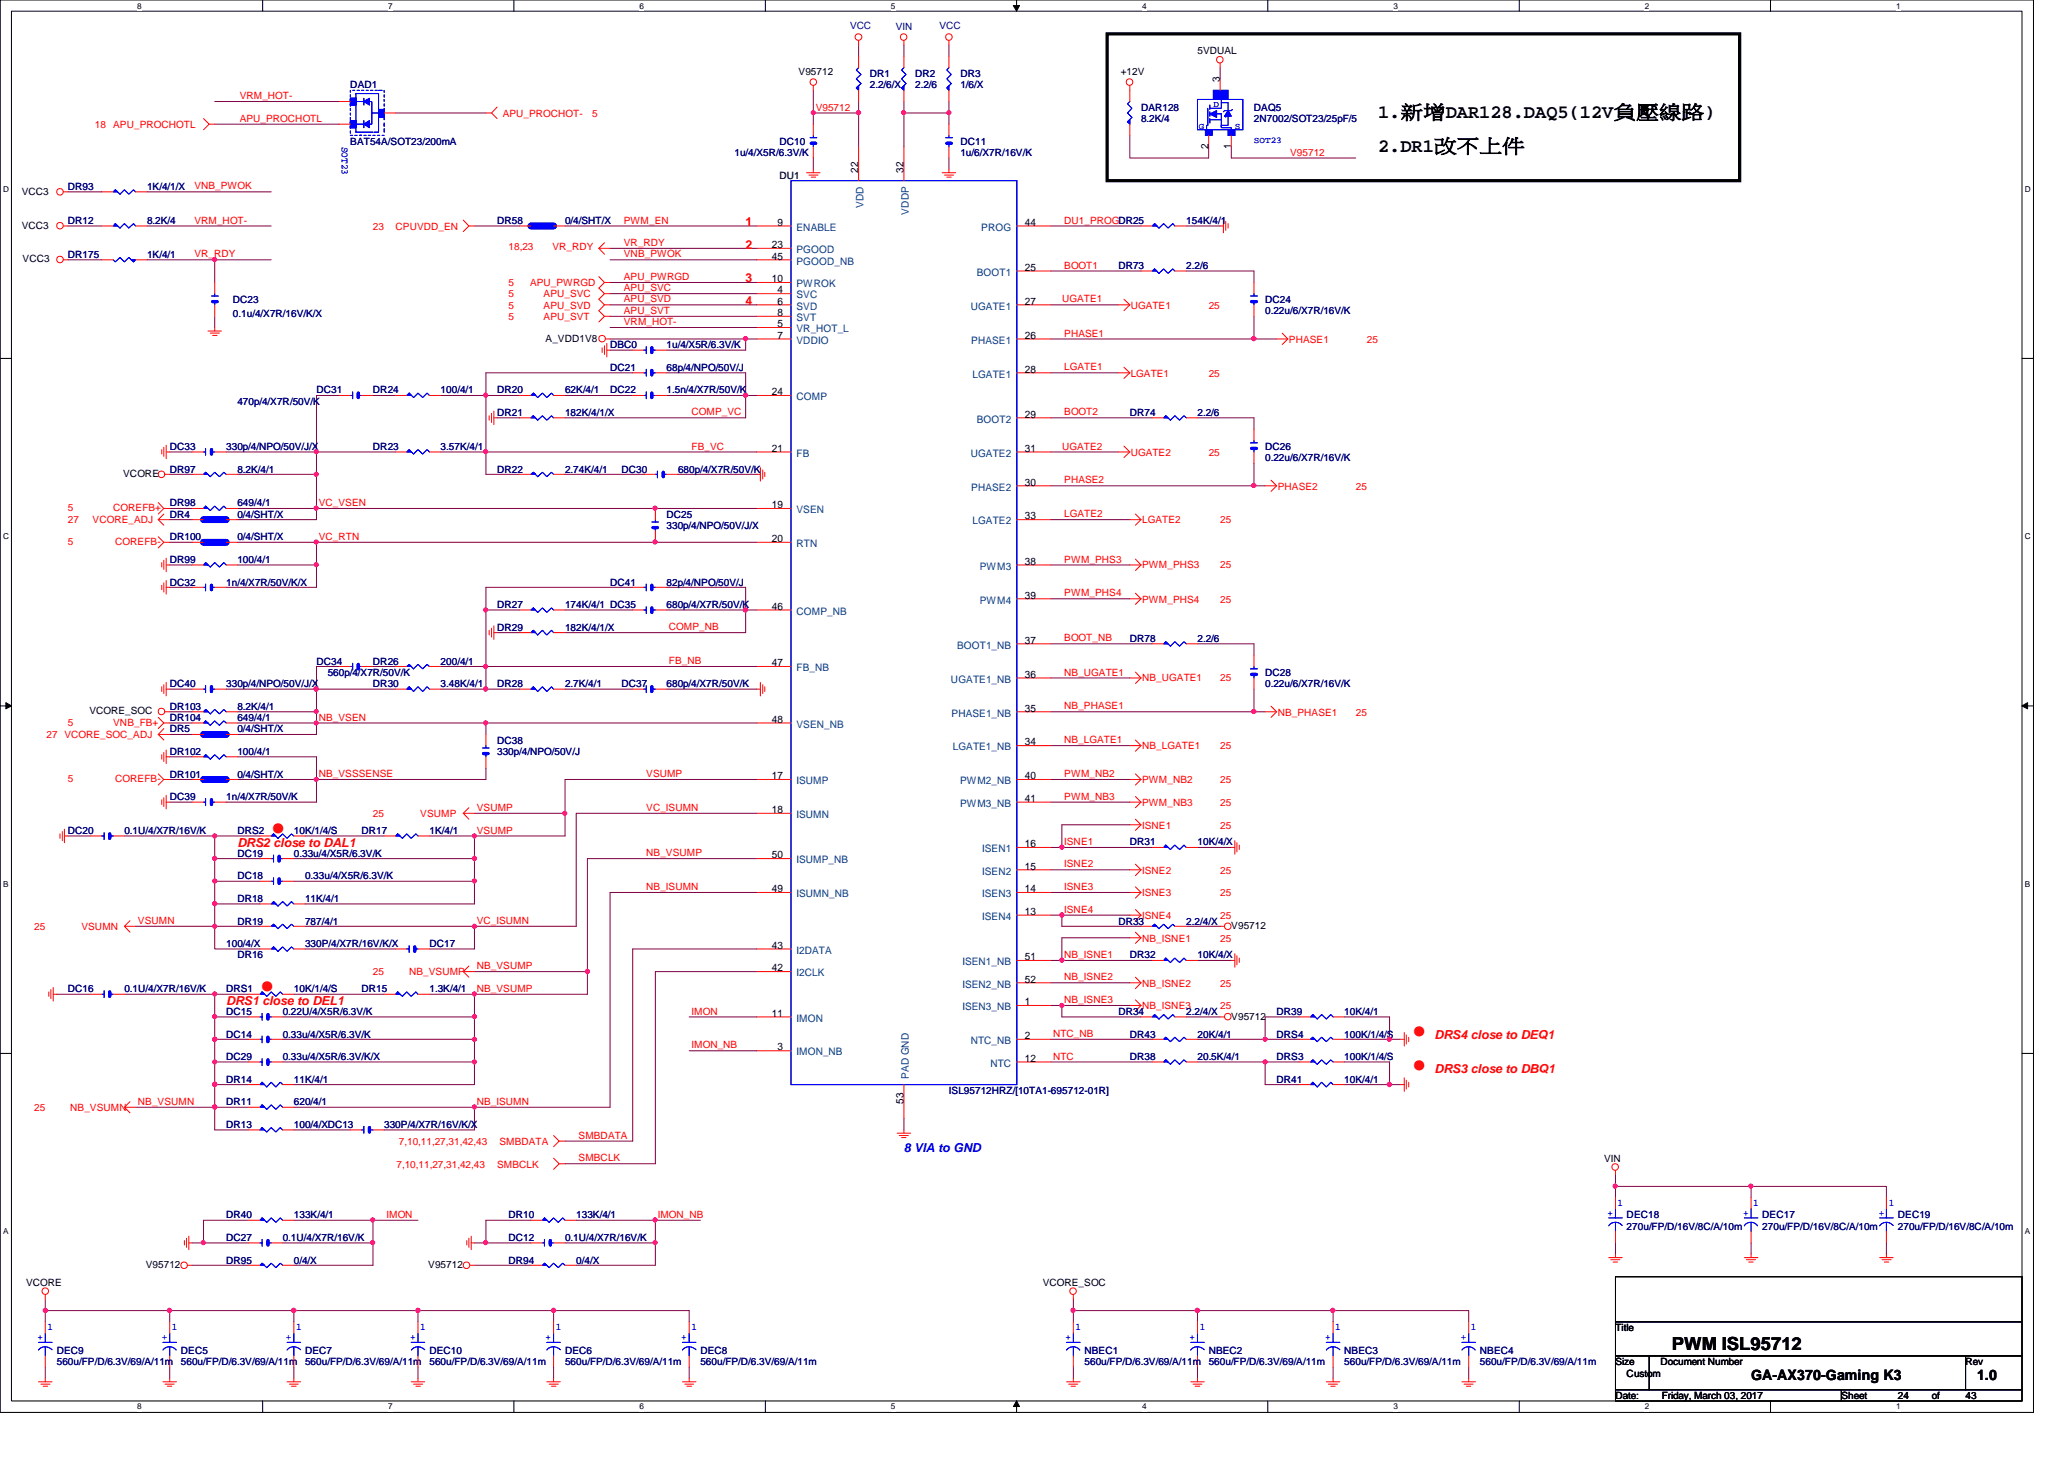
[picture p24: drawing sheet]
<svg xmlns="http://www.w3.org/2000/svg" width="297mm" height="210mm" viewBox="0 0 297 210" stroke-linecap="round" stroke-linejoin="round" font-family="sans-serif">
<defs><g id="words">
<g font-size="3.4" fill="#f00">
<text x="39" y="120.1">●</text>
<text x="37.4" y="142.9">●</text>
<text x="203.2" y="149.4">●</text>
<text x="203.2" y="154.3">●</text>
</g>
<g font-size="2.8">
<text x="198.3" y="16.9">1.新新DAR128.DAQ5(12V請分負鹽)</text>
<text x="198.3" y="21.8">2.DR1須改以矮</text>
</g>
<text font-size="2.6" x="240.6" y="194.2">PWM ISL95712</text>
<g font-size="2.1">
<text x="252" y="198.6">GA-AX370-Gaming K3</text>
<text x="284.5" y="198.6">1.0</text>
</g>
<g font-size="1.8" fill="#f00">
<text x="107.3" y="32.5">1</text>
<text x="107.3" y="35.8">2</text>
<text x="107.3" y="40.6">3</text>
<text x="107.3" y="43.9">4</text>
<text x="34.2" y="121.9">DRS2 close to DAL1</text>
<text x="32.6" y="144.7">DRS1 close to DEL1</text>
<text x="206.5" y="149.5">DRS4 close to DEQ1</text>
<text x="206.5" y="154.4">DRS3 close to DBQ1</text>
</g>
<text font-size="1.8" fill="#00f" x="130.1" y="165.8">8 VIA to GND</text>
<g font-size="1.5">
<text x="175.6" y="11.9" transform="rotate(-90 175.6 11.9)">3</text>
<text x="173.9" y="21.4" transform="rotate(-90 173.9 21.4)">2</text>
<text x="177.2" y="21.4" transform="rotate(-90 177.2 21.4)">1</text>
<text x="123.5" y="24.8" transform="rotate(-90 123.5 24.8)">22</text>
<text x="130" y="24.8" transform="rotate(-90 130 24.8)">32</text>
<text x="111.1" y="35.7">23</text>
<text x="111.9" y="32.5">9</text>
<text x="147.5" y="32.5">44</text>
<text x="111.1" y="40.6">10</text>
<text x="111.1" y="37.3">45</text>
<text x="147.5" y="38.9">25</text>
<text x="111.9" y="42.2">4</text>
<text x="111.9" y="47.1">5</text>
<text x="111.9" y="43.8">6</text>
<text x="111.9" y="45.5">8</text>
<text x="147.5" y="43.8">27</text>
<text x="111.9" y="48.7">7</text>
<text x="147.5" y="53.6">28</text>
<text x="147.5" y="48.7">26</text>
<text x="111.1" y="56.9">24</text>
<text x="111.1" y="65">21</text>
<text x="147.5" y="60.1">29</text>
<text x="147.5" y="65">31</text>
<text x="147.5" y="69.8">30</text>
<text x="111.1" y="73.1">19</text>
<text x="111.1" y="78">20</text>
<text x="147.5" y="74.7">33</text>
<text x="147.5" y="81.2">38</text>
<text x="111.1" y="87.7">46</text>
<text x="147.5" y="86.1">39</text>
<text x="111.1" y="95.8">47</text>
<text x="147.5" y="92.6">37</text>
<text x="147.5" y="97.5">36</text>
<text x="111.1" y="104">48</text>
<text x="147.5" y="102.4">35</text>
<text x="147.5" y="107.2">34</text>
<text x="111.1" y="112.1">17</text>
<text x="147.5" y="112.1">40</text>
<text x="111.1" y="117">18</text>
<text x="147.5" y="115.4">41</text>
<text x="111.1" y="123.5">50</text>
<text x="147.5" y="125.1">15</text>
<text x="147.5" y="121.9">16</text>
<text x="111.1" y="128.4">49</text>
<text x="147.5" y="131.6">13</text>
<text x="147.5" y="128.4">14</text>
<text x="111.1" y="136.5">43</text>
<text x="111.1" y="139.7">42</text>
<text x="147.5" y="141.4">52</text>
<text x="147.5" y="138.1">51</text>
<text x="111.1" y="146.3">11</text>
<text x="147.5" y="149.5">2</text>
<text x="147.5" y="144.6">1</text>
<text x="111.9" y="151.1">3</text>
<text x="147.5" y="152.7">12</text>
<text x="130" y="158.8" transform="rotate(-90 130 158.8)">53</text>
</g>
<g font-size="1.5" fill="#004080">
<text x="124.3" y="29.9" transform="rotate(-90 124.3 29.9)">VDD</text>
<text x="114.6" y="33.2">ENABLE</text>
<text x="130.8" y="30.9" transform="rotate(-90 130.8 30.9)">VDDP</text>
<text x="141.2" y="33.2">PROG</text>
<text x="114.6" y="41.3">PWROK</text>
<text x="114.6" y="36.4">PGOOD</text>
<text x="114.6" y="38.1">PGOOD_NB</text>
<text x="140.6" y="39.7">BOOT1</text>
<text x="114.6" y="42.9">SVC</text>
<text x="114.6" y="47.8">VR_HOT_L</text>
<text x="114.6" y="44.5">SVD</text>
<text x="114.6" y="46.2">SVT</text>
<text x="139.7" y="44.5">UGATE1</text>
<text x="114.6" y="49.4">VDDIO</text>
<text x="139.8" y="49.4">PHASE1</text>
<text x="114.6" y="57.6">COMP</text>
<text x="140" y="54.3">LGATE1</text>
<text x="114.6" y="65.7">FB</text>
<text x="139.7" y="65.7">UGATE2</text>
<text x="140.6" y="60.8">BOOT2</text>
<text x="139.8" y="70.6">PHASE2</text>
<text x="114.6" y="73.8">VSEN</text>
<text x="140" y="75.4">LGATE2</text>
<text x="114.6" y="78.7">RTN</text>
<text x="141" y="82">PWM3</text>
<text x="114.6" y="88.4">COMP_NB</text>
<text x="141" y="86.8">PWM4</text>
<text x="137.7" y="93.3">BOOT1_NB</text>
<text x="114.6" y="96.6">FB_NB</text>
<text x="136.9" y="98.2">UGATE1_NB</text>
<text x="114.6" y="104.7">VSEN_NB</text>
<text x="136.9" y="103.1">PHASE1_NB</text>
<text x="137.1" y="107.9">LGATE1_NB</text>
<text x="114.6" y="112.8">ISUMP</text>
<text x="138.2" y="112.8">PWM2_NB</text>
<text x="114.6" y="117.7">ISUMN</text>
<text x="138.2" y="116.1">PWM3_NB</text>
<text x="114.6" y="124.2">ISUMP_NB</text>
<text x="141.3" y="125.8">ISEN2</text>
<text x="141.3" y="122.6">ISEN1</text>
<text x="114.6" y="129.1">ISUMN_NB</text>
<text x="141.3" y="129.1">ISEN3</text>
<text x="114.6" y="137.2">I2DATA</text>
<text x="141.3" y="132.3">ISEN4</text>
<text x="114.6" y="140.5">I2CLK</text>
<text x="138.5" y="142.1">ISEN2_NB</text>
<text x="138.5" y="138.9">ISEN1_NB</text>
<text x="114.6" y="147">IMON</text>
<text x="138.5" y="145.3">ISEN3_NB</text>
<text x="114.6" y="151.8">IMON_NB</text>
<text x="130.8" y="155.2" transform="rotate(-90 130.8 155.2)">PAD GND</text>
<text x="139.7" y="150.2">NTC_NB</text>
<text x="142.5" y="153.5">NTC</text>
</g>
<g font-size="1.4" fill="#000080">
<text x="122.3" y="4.2">VCC</text>
<text x="128.9" y="4.3">VIN</text>
<text x="135.2" y="4.2">VCC</text>
<text x="125.2" y="11.1">DR1</text>
<text x="131.7" y="11.1">DR2</text>
<text x="138.2" y="11.1">DR3</text>
<text x="50.4" y="12.7">DAD1</text>
<text x="125.2" y="12.7">2.2/6/X</text>
<text x="131.7" y="12.7">2.2/6</text>
<text x="138.2" y="12.7">1/6/X</text>
<text x="164.2" y="16">DAR128</text>
<text x="164.2" y="17.6">8.2K/4</text>
<text x="180.5" y="16">DAQ5</text>
<text x="180.5" y="17.6">2N7002/SOT23/25pF/5</text>
<text x="50.4" y="20.8">BAT54A/SOT23/200mA</text>
<text x="105.7" y="22.5">1u/4/X5R/6.3V/K</text>
<text x="112.2" y="20.8">DC10</text>
<text x="138.2" y="20.8">DC11</text>
<text x="138.2" y="22.5">1u/6/X7R/16V/K</text>
<text x="9.8" y="27.3">DR93</text>
<text x="21.2" y="27.3">1K/4/1/X</text>
<text x="9.8" y="32.2">DR12</text>
<text x="21.2" y="32.2">8.2K/4</text>
<text x="71.5" y="32.2">DR58</text>
<text x="81.3" y="32.2">0/4/SHT/X</text>
<text x="170.7" y="32.2">154K/4/1</text>
<text x="9.8" y="37.1">DR175</text>
<text x="21.2" y="37.1">1K/4/1</text>
<text x="160.9" y="38.7">DR73</text>
<text x="170.7" y="38.7">2.2/6</text>
<text x="33.5" y="43.6">DC23</text>
<text x="33.5" y="45.6">0.1u/4/X7R/16V/K/X</text>
<text x="182.1" y="43.6">DC24</text>
<text x="182.1" y="45.2">0.22u/6/X7R/16V/K</text>
<text x="87.8" y="50.1">DBC0</text>
<text x="87.8" y="53.3">DC21</text>
<text x="95.9" y="50.1">1u/4/X5R/6.3V/K</text>
<text x="95.9" y="53.3">68p/4/NPO/50V/J</text>
<text x="34.2" y="58.3">470p/4/X7R/50V/K</text>
<text x="45.5" y="56.6">DC31</text>
<text x="53.7" y="56.6">DR24</text>
<text x="63.4" y="56.6">100/4/1</text>
<text x="71.5" y="59.9">DR21</text>
<text x="71.5" y="56.6">DR20</text>
<text x="81.3" y="59.9">182K/4/1/X</text>
<text x="81.3" y="56.6">62K/4/1</text>
<text x="87.8" y="56.6">DC22</text>
<text x="95.9" y="56.6">1.5n/4/X7R/50V/K</text>
<text x="162.6" y="59.9">DR74</text>
<text x="172.3" y="59.9">2.2/6</text>
<text x="24.4" y="64.7">DC33</text>
<text x="32.6" y="64.7">330p/4/NPO/50V/J/X</text>
<text x="53.7" y="64.7">DR23</text>
<text x="63.4" y="64.7">3.57K/4/1</text>
<text x="182.1" y="64.7">DC26</text>
<text x="24.4" y="68">DR97</text>
<text x="34.2" y="68">8.2K/4/1</text>
<text x="71.5" y="68">DR22</text>
<text x="81.3" y="68">2.74K/4/1</text>
<text x="89.4" y="68">DC30</text>
<text x="97.6" y="68">680p/4/X7R/50V/K</text>
<text x="182.1" y="66.4">0.22u/6/X7R/16V/K</text>
<text x="24.4" y="72.9">DR98</text>
<text x="24.4" y="77.7">DR100</text>
<text x="24.4" y="74.5">DR4</text>
<text x="34.2" y="72.9">649/4/1</text>
<text x="34.2" y="74.5">0/4/SHT/X</text>
<text x="34.2" y="77.7">0/4/SHT/X</text>
<text x="95.9" y="76.1">330p/4/NPO/50V/J/X</text>
<text x="95.9" y="74.5">DC25</text>
<text x="24.4" y="81">DR99</text>
<text x="34.2" y="81">100/4/1</text>
<text x="24.4" y="84.2">DC32</text>
<text x="32.6" y="84.2">1n/4/X7R/50V/K/X</text>
<text x="71.5" y="87.5">DR27</text>
<text x="81.3" y="87.5">174K/4/1 DC35</text>
<text x="87.8" y="84.2">DC41</text>
<text x="95.9" y="84.2">82p/4/NPO/50V/J</text>
<text x="95.9" y="87.5">680p/4/X7R/50V/K</text>
<text x="45.5" y="95.6">DC34</text>
<text x="53.7" y="95.6">DR26</text>
<text x="63.4" y="95.6">200/4/1</text>
<text x="71.5" y="90.8">DR29</text>
<text x="81.3" y="90.8">182K/4/1/X</text>
<text x="162.6" y="92.4">DR78</text>
<text x="172.3" y="92.4">2.2/6</text>
<text x="24.4" y="98.9">DC40</text>
<text x="32.6" y="98.9">330p/4/NPO/50V/J/X</text>
<text x="47.2" y="97.2">560p/4/X7R/50V/K</text>
<text x="53.7" y="98.9">DR30</text>
<text x="63.4" y="98.9">3.48K/4/1</text>
<text x="71.5" y="98.9">DR28</text>
<text x="81.3" y="98.9">2.7K/4/1</text>
<text x="89.4" y="98.9">DC37</text>
<text x="95.9" y="98.9">680p/4/X7R/50V/K</text>
<text x="182.1" y="97.2">DC28</text>
<text x="182.1" y="98.9">0.22u/6/X7R/16V/K</text>
<text x="24.4" y="103.8">DR104</text>
<text x="24.4" y="102.1">DR103</text>
<text x="24.4" y="105.4">DR5</text>
<text x="34.2" y="105.4">0/4/SHT/X</text>
<text x="34.2" y="103.8">649/4/1</text>
<text x="34.2" y="102.1">8.2K/4/1</text>
<text x="71.5" y="107">DC38</text>
<text x="24.4" y="111.9">DR101</text>
<text x="24.4" y="108.6">DR102</text>
<text x="34.2" y="111.9">0/4/SHT/X</text>
<text x="34.2" y="108.6">100/4/1</text>
<text x="71.5" y="108.6">330p/4/NPO/50V/J</text>
<text x="24.4" y="115.1">DC39</text>
<text x="32.6" y="115.1">1n/4/X7R/50V/K</text>
<text x="9.8" y="120">DC20</text>
<text x="17.9" y="120">0.1U/4/X7R/16V/K</text>
<text x="34.2" y="120">DRS2</text>
<text x="34.2" y="123.3">DC19</text>
<text x="42.3" y="120">10K/1/4/S</text>
<text x="42.3" y="123.3">0.33u/4/X5R/6.3V/K</text>
<text x="52" y="120">DR17</text>
<text x="61.8" y="120">1K/4/1</text>
<text x="162.6" y="121.6">DR31</text>
<text x="172.3" y="121.6">10K/4/X</text>
<text x="34.2" y="129.8">DR18</text>
<text x="34.2" y="126.5">DC18</text>
<text x="43.9" y="129.8">11K/4/1</text>
<text x="43.9" y="126.5">0.33u/4/X5R/6.3V/K</text>
<text x="32.6" y="136.3">100/4/X</text>
<text x="34.2" y="133">DR19</text>
<text x="34.2" y="137.9">DR16</text>
<text x="43.9" y="136.3">330P/4/X7R/16V/K/X</text>
<text x="43.9" y="133">787/4/1</text>
<text x="61.8" y="136.3">DC17</text>
<text x="160.9" y="133">DR33</text>
<text x="162.6" y="137.9">DR32</text>
<text x="170.7" y="133">2.2/4/X</text>
<text x="172.3" y="137.9">10K/4/X</text>
<text x="9.8" y="142.7">DC16</text>
<text x="17.9" y="142.7">0.1U/4/X7R/16V/K</text>
<text x="32.6" y="142.7">DRS1</text>
<text x="42.3" y="142.7">10K/1/4/S</text>
<text x="52" y="142.7">DR15</text>
<text x="61.8" y="142.7">1.3K/4/1</text>
<text x="32.6" y="146">DC15</text>
<text x="32.6" y="149.3">DC14</text>
<text x="40.7" y="146">0.22U/4/X5R/6.3V/K</text>
<text x="40.7" y="149.3">0.33u/4/X5R/6.3V/K</text>
<text x="160.9" y="146">DR34</text>
<text x="162.6" y="149.3">DR43</text>
<text x="170.7" y="146">2.2/4/X</text>
<text x="172.3" y="149.3">20K/4/1</text>
<text x="183.7" y="149.3">DRS4</text>
<text x="183.7" y="146">DR39</text>
<text x="193.5" y="149.3">100K/1/4/S</text>
<text x="193.5" y="146">10K/4/1</text>
<text x="32.6" y="152.5">DC29</text>
<text x="32.6" y="155.8">DR14</text>
<text x="40.7" y="152.5">0.33u/4/X5R/6.3V/K/X</text>
<text x="42.3" y="155.8">11K/4/1</text>
<text x="162.6" y="152.5">DR38</text>
<text x="172.3" y="152.5">20.5K/4/1</text>
<text x="183.7" y="155.8">DR41</text>
<text x="183.7" y="152.5">DRS3</text>
<text x="193.5" y="152.5">100K/1/4/S</text>
<text x="193.5" y="155.8">10K/4/1</text>
<text x="32.6" y="159">DR11</text>
<text x="42.3" y="159">620/4/1</text>
<text x="136.6" y="157.4">ISL95712HRZ/[10TA1-695712-01R]</text>
<text x="32.6" y="162.3">DR13</text>
<text x="42.3" y="162.3">100/4/XDC13</text>
<text x="55.3" y="162.3">330P/4/X7R/16V/K/X</text>
<text x="32.6" y="175.3">DR40</text>
<text x="32.6" y="178.5">DC27</text>
<text x="40.7" y="178.5">0.1U/4/X7R/16V/K</text>
<text x="42.3" y="175.3">133K/4/1</text>
<text x="73.2" y="178.5">DC12</text>
<text x="73.2" y="175.3">DR10</text>
<text x="81.3" y="178.5">0.1U/4/X7R/16V/K</text>
<text x="82.9" y="175.3">133K/4/1</text>
<text x="234.1" y="175.3">DEC18</text>
<text x="234.1" y="176.9">270u/FP/D/16V/8C/A/10m</text>
<text x="253.6" y="175.3">DEC17</text>
<text x="253.6" y="176.9">270u/FP/D/16V/8C/A/10m</text>
<text x="273.1" y="175.3">DEC19</text>
<text x="273.1" y="176.9">270u/FP/D/16V/8C/A/10m</text>
<text x="32.6" y="181.8">DR95</text>
<text x="42.3" y="181.8">0/4/X</text>
<text x="73.2" y="181.8">DR94</text>
<text x="82.9" y="181.8">0/4/X</text>
<text x="8.2" y="196.4">560u/FP/D/6.3V/69/A/11m</text>
<text x="8.2" y="194.8">DEC9</text>
<text x="26" y="194.8">DEC5</text>
<text x="26" y="196.4">560u/FP/D/6.3V/69/A/11m</text>
<text x="43.9" y="194.8">DEC7</text>
<text x="43.9" y="196.4">560u/FP/D/6.3V/69/A/11m</text>
<text x="61.8" y="194.8">DEC10</text>
<text x="61.8" y="196.4">560u/FP/D/6.3V/69/A/11m</text>
<text x="81.3" y="194.8">DEC6</text>
<text x="81.3" y="196.4">560u/FP/D/6.3V/69/A/11m</text>
<text x="100.8" y="194.8">DEC8</text>
<text x="100.8" y="196.4">560u/FP/D/6.3V/69/A/11m</text>
<text x="156.1" y="194.8">NBEC1</text>
<text x="156.1" y="196.4">560u/FP/D/6.3V/69/A/11m</text>
<text x="173.9" y="196.4">560u/FP/D/6.3V/69/A/11m</text>
<text x="173.9" y="194.8">NBEC2</text>
<text x="193.5" y="194.8">NBEC3</text>
<text x="193.5" y="196.4">560u/FP/D/6.3V/69/A/11m</text>
<text x="213" y="194.8">NBEC4</text>
<text x="213" y="196.4">560u/FP/D/6.3V/69/A/11m</text>
</g>
<g font-size="1.4">
<text x="114.9" y="10.8">V95712</text>
<text x="161.3" y="10.8">+12V</text>
<text x="172.3" y="7.8">5VDUAL</text>
<text x="3.1" y="28">VCC3</text>
<text x="3.1" y="32.9">VCC3</text>
<text x="3.3" y="37.8">VCC3</text>
<text x="78.5" y="49.1">A_VDD1V8</text>
<text x="17.7" y="68.6">VCORE</text>
<text x="12.9" y="102.8">VCORE_SOC</text>
<text x="177.2" y="133.6">V95712</text>
<text x="177.2" y="146.7">V95712</text>
<text x="230.8" y="167.1">VIN</text>
<text x="3.8" y="185">VCORE</text>
<text x="21" y="182.4">V95712</text>
<text x="61.6" y="182.4">V95712</text>
<text x="150.1" y="185">VCORE_SOC</text>
<text x="232.5" y="191.5">Title</text>
<text x="232.5" y="196.4">Size</text>
<text x="239" y="196.4">Document Number</text>
<text x="282.9" y="196.4">Rev</text>
<text x="232.5" y="201.3">Date:</text>
<text x="234.1" y="198">Custom</text>
<text x="239.1" y="201.3">Friday, March 03, 2017</text>
<text x="265" y="201.3">Sheet</text>
<text x="273.1" y="201.3">24</text>
<text x="278" y="201.3">of</text>
<text x="282.9" y="201.3">43</text>
</g>
<g font-size="1.4" fill="#f00">
<text x="34.5" y="14.3">VRM_HOT-</text>
<text x="34.5" y="17.5">APU_PROCHOTL</text>
<text x="72.3" y="16.8">APU_PROCHOT-</text>
<text x="85.2" y="16.8">5</text>
<text x="117.4" y="15.9">V95712</text>
<text x="13.7" y="18.4">18</text>
<text x="16.3" y="18.4">APU_PROCHOTL</text>
<text x="185.7" y="22.4">V95712</text>
<text x="28" y="27.3">VNB_PWOK</text>
<text x="28" y="32.2">VRM_HOT-</text>
<text x="53.7" y="33">23</text>
<text x="56.9" y="33">CPUVDD_EN</text>
<text x="73.2" y="36">18,23</text>
<text x="79.5" y="36">VR_RDY</text>
<text x="89.8" y="35.4">VR_RDY</text>
<text x="89.8" y="32.2">PWM_EN</text>
<text x="153.2" y="32.2">DU1_PROGDR25</text>
<text x="28" y="37">VR_RDY</text>
<text x="73.2" y="41.1">5</text>
<text x="76.3" y="41.1">APU_PWRGD</text>
<text x="89.8" y="37">VNB_PWOK</text>
<text x="89.8" y="41.9">APU_SVC</text>
<text x="89.8" y="40.3">APU_PWRGD</text>
<text x="153.2" y="38.7">BOOT1</text>
<text x="73.2" y="46.1">5</text>
<text x="73.2" y="44.4">5</text>
<text x="73.2" y="42.8">5</text>
<text x="78.2" y="46.1">APU_SVT</text>
<text x="78.2" y="44.4">APU_SVD</text>
<text x="78.2" y="42.8">APU_SVC</text>
<text x="89.8" y="43.5">APU_SVD</text>
<text x="89.8" y="45.2">APU_SVT</text>
<text x="89.8" y="46.8">VRM_HOT-</text>
<text x="152.9" y="43.5">UGATE1</text>
<text x="162.7" y="44.4">UGATE1</text>
<text x="173.9" y="44.4">25</text>
<text x="153.2" y="48.4">PHASE1</text>
<text x="153.2" y="53.3">LGATE1</text>
<text x="185.5" y="49.3">PHASE1</text>
<text x="196.7" y="49.3">25</text>
<text x="99.5" y="59.8">COMP_VC</text>
<text x="153.2" y="59.8">BOOT2</text>
<text x="162.7" y="54.2">LGATE1</text>
<text x="173.9" y="54.2">25</text>
<text x="99.5" y="64.7">FB_VC</text>
<text x="152.9" y="64.7">UGATE2</text>
<text x="162.7" y="65.5">UGATE2</text>
<text x="173.9" y="65.5">25</text>
<text x="153.2" y="69.6">PHASE2</text>
<text x="183.9" y="70.4">PHASE2</text>
<text x="195.1" y="70.4">25</text>
<text x="9.8" y="73.5">5</text>
<text x="9.8" y="75.3">27</text>
<text x="13.3" y="75.3">VCORE_ADJ</text>
<text x="16.3" y="73.5">COREFB+</text>
<text x="45.9" y="77.7">VC_RTN</text>
<text x="45.9" y="72.8">VC_VSEN</text>
<text x="153.2" y="74.4">LGATE2</text>
<text x="164.4" y="75.3">LGATE2</text>
<text x="175.6" y="75.3">25</text>
<text x="9.8" y="78.4">5</text>
<text x="16.6" y="78.4">COREFB-</text>
<text x="153.2" y="80.9">PWM_PHS3</text>
<text x="164.4" y="81.8">PWM_PHS3</text>
<text x="175.6" y="81.8">25</text>
<text x="153.2" y="85.8">PWM_PHS4</text>
<text x="164.4" y="86.7">PWM_PHS4</text>
<text x="175.6" y="86.7">25</text>
<text x="96.3" y="90.7">COMP_NB</text>
<text x="96.3" y="95.5">FB_NB</text>
<text x="153.2" y="92.3">BOOT_NB</text>
<text x="153.2" y="97.2">NB_UGATE1</text>
<text x="164.4" y="98">NB_UGATE1</text>
<text x="175.6" y="98">25</text>
<text x="6.7" y="106.2">27 VCORE_SOC_ADJ</text>
<text x="9.8" y="104.4">5</text>
<text x="16.3" y="104.4">VNB_FB+</text>
<text x="45.9" y="103.7">NB_VSEN</text>
<text x="153.2" y="102.1">NB_PHASE1</text>
<text x="153.2" y="106.9">NB_LGATE1</text>
<text x="164.4" y="107.8">NB_LGATE1</text>
<text x="175.6" y="107.8">25</text>
<text x="183.9" y="103">NB_PHASE1</text>
<text x="195.1" y="103">25</text>
<text x="9.8" y="112.5">5</text>
<text x="16.6" y="112.5">COREFB-</text>
<text x="45.9" y="111.8">NB_VSSSENSE</text>
<text x="93" y="111.8">VSUMP</text>
<text x="153.2" y="111.8">PWM_NB2</text>
<text x="164.4" y="112.7">PWM_NB2</text>
<text x="175.6" y="112.7">25</text>
<text x="53.7" y="117.6">25</text>
<text x="60.5" y="117.6">VSUMP</text>
<text x="68.6" y="119.9">VSUMP</text>
<text x="68.6" y="116.7">VSUMP</text>
<text x="93" y="116.7">VC_ISUMN</text>
<text x="153.2" y="115.1">PWM_NB3</text>
<text x="164.4" y="119.2">ISNE1</text>
<text x="164.4" y="116">PWM_NB3</text>
<text x="175.6" y="119.2">25</text>
<text x="175.6" y="116">25</text>
<text x="93" y="123.2">NB_VSUMP</text>
<text x="153.2" y="121.6">ISNE1</text>
<text x="153.2" y="124.8">ISNE2</text>
<text x="164.4" y="125.7">ISNE2</text>
<text x="175.6" y="125.7">25</text>
<text x="93" y="128.1">NB_ISUMN</text>
<text x="153.2" y="128.1">ISNE3</text>
<text x="153.2" y="131.3">ISNE4</text>
<text x="164.4" y="128.9">ISNE3</text>
<text x="175.6" y="128.9">25</text>
<text x="4.9" y="133.8">25</text>
<text x="11.7" y="133.8">VSUMN</text>
<text x="19.9" y="132.9">VSUMN</text>
<text x="68.6" y="132.9">VC_ISUMN</text>
<text x="153.2" y="137.8">NB_ISNE1</text>
<text x="164.4" y="132.2">ISNE4</text>
<text x="164.4" y="135.5">NB_ISNE1</text>
<text x="175.6" y="132.2">25</text>
<text x="175.6" y="135.5">25</text>
<text x="53.7" y="140.3">25</text>
<text x="58.9" y="140.3">NB_VSUMP</text>
<text x="68.6" y="139.4">NB_VSUMP</text>
<text x="68.6" y="142.7">NB_VSUMP</text>
<text x="153.2" y="141.1">NB_ISNE2</text>
<text x="164.4" y="141.9">NB_ISNE2</text>
<text x="175.6" y="141.9">25</text>
<text x="99.5" y="146">IMON</text>
<text x="151.6" y="149.2">NTC_NB</text>
<text x="153.2" y="144.3">NB_ISNE3</text>
<text x="164.4" y="145.2">NB_ISNE3</text>
<text x="175.6" y="145.2">25</text>
<text x="99.5" y="150.8">IMON_NB</text>
<text x="151.6" y="152.4">NTC</text>
<text x="4.9" y="159.9">25</text>
<text x="10.1" y="159.9">NB_VSUMN</text>
<text x="19.9" y="159">NB_VSUMN</text>
<text x="68.6" y="159">NB_ISUMN</text>
<text x="57.1" y="168">7,10,11,27,31,42,43</text>
<text x="57.4" y="164.7">7,10,11,27,31,42,43</text>
<text x="71.5" y="168">SMBCLK</text>
<text x="71.9" y="164.7">SMBDATA</text>
<text x="83.3" y="163.8">SMBDATA</text>
<text x="83.3" y="167.1">SMBCLK</text>
<text x="55.6" y="175.2">IMON</text>
<text x="94.7" y="175.2">IMON_NB</text>
</g>
<g font-size="1.4" fill="#00f">
<text x="49.2" y="21.1" transform="rotate(90 49.2 21.1)">SOT23</text>
<text x="232.8" y="173.5">1</text>
<text x="252.3" y="173.5">1</text>
<text x="271.8" y="173.5">1</text>
<text x="231.3" y="175">+</text>
<text x="250.9" y="175">+</text>
<text x="270.4" y="175">+</text>
<text x="6.9" y="191.3">1</text>
<text x="24.7" y="191.3">1</text>
<text x="42.6" y="191.3">1</text>
<text x="60.5" y="191.3">1</text>
<text x="80" y="191.3">1</text>
<text x="99.5" y="191.3">1</text>
<text x="154.8" y="191.3">1</text>
<text x="172.7" y="191.3">1</text>
<text x="192.1" y="191.3">1</text>
<text x="211.7" y="191.3">1</text>
<text x="5.4" y="192.8">+</text>
<text x="23.3" y="192.8">+</text>
<text x="41.1" y="192.8">+</text>
<text x="59.1" y="192.8">+</text>
<text x="78.5" y="192.8">+</text>
<text x="98" y="192.8">+</text>
<text x="153.3" y="192.8">+</text>
<text x="171.2" y="192.8">+</text>
<text x="190.7" y="192.8">+</text>
<text x="210.2" y="192.8">+</text>
</g>
<text font-size="1.4" fill="#004040" x="112.2" y="25.7">DU1</text>
<g font-size="1.3" fill="#00f">
<text x="174.6" y="15.4">D</text>
<text x="172.5" y="18.6">G</text>
<text x="177.7" y="18.6">S</text>
<text x="180.5" y="20.5">SOT23</text>
</g>
<g font-size="1.2">
<text x="19.7" y="1.2">8</text>
<text x="55.9" y="1.2">7</text>
<text x="92" y="1.2">6</text>
<text x="128.2" y="1.2">5</text>
<text x="164.4" y="1.2">4</text>
<text x="200.5" y="1.2">3</text>
<text x="236.7" y="1.2">2</text>
<text x="272.9" y="1.2">1</text>
<text x=".5" y="27.6">D</text>
<text x="291.4" y="27.6">D</text>
<text x=".5" y="77.6">C</text>
<text x="291.4" y="77.6">C</text>
<text x=".5" y="127.6">B</text>
<text x="291.4" y="127.6">B</text>
<text x=".5" y="177.6">A</text>
<text x="291.4" y="177.6">A</text>
<text x="19.7" y="202.8">8</text>
<text x="55.9" y="202.8">7</text>
<text x="92" y="202.8">6</text>
<text x="128.2" y="202.8">5</text>
<text x="164.4" y="202.8">4</text>
<text x="200.5" y="202.8">3</text>
<text x="236.7" y="202.8">2</text>
<text x="272.9" y="202.8">1</text>
</g>
</g></defs>
<path d="M0 0h292.6v203.2h-292.6zM1.6 1.6h289.4v199.9h-289.4z" fill="none" stroke="#000" stroke-width=".14"/>
<g fill="#fff">
<path d="M19.7 .2h.6v1.3h-.6z"/>
<path d="M19.7 201.7h.6v1.3h-.6z"/>
</g>
<path d="M37.8 0v1.6M37.8 201.5v1.7" fill="none" stroke="#000" stroke-width=".14"/>
<g fill="#fff">
<path d="M55.9 .2h.6v1.3h-.6z"/>
<path d="M55.9 201.7h.6v1.3h-.6z"/>
</g>
<path d="M74 0v1.6M74 201.5v1.7" fill="none" stroke="#000" stroke-width=".14"/>
<g fill="#fff">
<path d="M92 .2h.6v1.3h-.6z"/>
<path d="M92 201.7h.6v1.3h-.6z"/>
</g>
<path d="M110.1 0v1.6M110.1 201.5v1.7" fill="none" stroke="#000" stroke-width=".14"/>
<g fill="#fff">
<path d="M128.2 .2h.6v1.3h-.6z"/>
<path d="M128.2 201.7h.6v1.3h-.6z"/>
</g>
<path d="M145.8 .8h.9l-.4 .8zM146.3 0v1.6M146.3 201.5l.4 .9h-.9zM146.3 201.5v1.7" fill="none" stroke="#000" stroke-width=".14"/>
<path d="M145.8 .8h.9l-.4 .8zM146.3 201.5l.4 .9h-.9z" fill="#000"/>
<g fill="#fff">
<path d="M164.4 .2h.6v1.3h-.6z"/>
<path d="M164.4 201.7h.6v1.3h-.6z"/>
</g>
<path d="M182.5 0v1.6M182.5 201.5v1.7" fill="none" stroke="#000" stroke-width=".14"/>
<g fill="#fff">
<path d="M200.5 .2h.6v1.3h-.6z"/>
<path d="M200.5 201.7h.6v1.3h-.6z"/>
</g>
<path d="M218.6 0v1.6M218.6 201.5v1.7" fill="none" stroke="#000" stroke-width=".14"/>
<g fill="#fff">
<path d="M236.7 .2h.6v1.3h-.6z"/>
<path d="M236.7 201.7h.6v1.3h-.6z"/>
</g>
<path d="M254.8 0v1.6M254.8 201.5v1.7" fill="none" stroke="#000" stroke-width=".14"/>
<g fill="#fff">
<path d="M272.9 .2h.6v1.3h-.6z"/>
<path d="M272.9 201.7h.6v1.3h-.6z"/>
<path d="M.5 26.6h.8v1.3h-.8z"/>
<path d="M291.4 26.6h.8v1.3h-.8z"/>
<path d="M.5 76.5h.8v1.4h-.8z"/>
<path d="M291.4 76.5h.8v1.4h-.8z"/>
</g>
<path d="M0 51.6h1.6M291 51.6h1.6" fill="none" stroke="#000" stroke-width=".14"/>
<g fill="#fff">
<path d="M.5 126.5h.7v1.3h-.7z"/>
<path d="M291.4 126.5h.7v1.3h-.7z"/>
</g>
<path d="M0 101.6h1.6M.8 101.1l.8 .5-.8 .4zM291 101.6h1.6M291 101.6l.8-.5v.9z" fill="none" stroke="#000" stroke-width=".14"/>
<path d="M.8 101.1l.8 .5-.8 .4zM291 101.6l.8-.5v.9z" fill="#000"/>
<g fill="#fff">
<path d="M.5 176.5h.7v1.3h-.7z"/>
<path d="M291.4 176.5h.7v1.3h-.7z"/>
</g>
<path d="M0 151.6h1.6M291 151.6h1.6" fill="none" stroke="#000" stroke-width=".14"/>
<path d="M232.5 169v1.7h19.5v1.6M252 178.8v1.6M79.7 188.6v1.6M79.7 196.7v1.6" fill="none" stroke="#800040" stroke-width=".14"/>
<circle cx="232.4" cy="170.6" r=".3" fill="#f0f"/>
<circle cx="232.4" cy="170.6" r=".3" fill="none" stroke="#f0f" stroke-width=".14"/>
<path d="M252 170.7h19.5v1.6M271.5 178.8v1.6" fill="none" stroke="#800040" stroke-width=".14"/>
<circle cx="252" cy="170.6" r=".3" fill="#f0f"/>
<circle cx="252" cy="170.6" r=".3" fill="none" stroke="#f0f" stroke-width=".14"/>
<path d="M232.5 170.7v1.6M232.5 178.8v1.6M6.5 188.6h17.9v1.6M24.4 196.7v1.6M60.2 188.6h19.5" fill="none" stroke="#800040" stroke-width=".14"/>
<circle cx="24.4" cy="188.5" r=".31" fill="#f0f"/>
<circle cx="24.4" cy="188.5" r=".31" fill="none" stroke="#f0f" stroke-width=".14"/>
<circle cx="6.5" cy="188.5" r=".31" fill="#f0f"/>
<circle cx="6.5" cy="188.5" r=".31" fill="none" stroke="#f0f" stroke-width=".14"/>
<path d="M6.5 186.9v3.3M6.5 196.7v1.6M154.5 188.6h17.8" fill="none" stroke="#800040" stroke-width=".14"/>
<circle cx="154.4" cy="188.5" r=".31" fill="#f0f"/>
<circle cx="154.4" cy="188.5" r=".31" fill="none" stroke="#f0f" stroke-width=".14"/>
<path d="M42.3 190.2v-1.6h17.9v1.6M42.3 196.7v1.6M60.2 196.7v1.6" fill="none" stroke="#800040" stroke-width=".14"/>
<circle cx="60.1" cy="188.5" r=".31" fill="#f0f"/>
<circle cx="60.1" cy="188.5" r=".31" fill="none" stroke="#f0f" stroke-width=".14"/>
<circle cx="42.3" cy="188.5" r=".32" fill="#f0f"/>
<circle cx="42.3" cy="188.5" r=".32" fill="none" stroke="#f0f" stroke-width=".14"/>
<path d="M172.3 188.6h19.6" fill="none" stroke="#800040" stroke-width=".14"/>
<circle cx="172.3" cy="188.5" r=".32" fill="#f0f"/>
<circle cx="172.3" cy="188.5" r=".32" fill="none" stroke="#f0f" stroke-width=".14"/>
<path d="M24.4 188.6h17.9M79.7 188.6h19.5v1.6M99.2 196.7v1.6M154.5 186.9v3.3M154.5 196.7v1.6M172.3 188.6v1.6M172.3 196.7v1.6M191.9 188.6v1.6M191.9 196.7v1.6" fill="none" stroke="#800040" stroke-width=".14"/>
<circle cx="79.7" cy="188.5" r=".31" fill="#f0f"/>
<circle cx="79.7" cy="188.5" r=".31" fill="none" stroke="#f0f" stroke-width=".14"/>
<path d="M191.9 188.6h19.5" fill="none" stroke="#800040" stroke-width=".14"/>
<circle cx="191.8" cy="188.5" r=".31" fill="#f0f"/>
<circle cx="191.8" cy="188.5" r=".31" fill="none" stroke="#f0f" stroke-width=".14"/>
<path d="M82.9 117h26M68.3 120.3v3.2h-26M152.8 144.7h9.8M182.1 156h4.9M211.4 188.6v1.6M211.4 196.7v1.6" fill="none" stroke="#800040" stroke-width=".14"/>
<circle cx="152.8" cy="144.6" r=".3" fill="#f0f"/>
<circle cx="152.8" cy="144.6" r=".3" fill="none" stroke="#f0f" stroke-width=".14"/>
<path d="M30.9 123.5v3.3M91.1 136.5h17.8M94.3 139.8h14.6M30.9 156v3.3M99.2 151.2h9.7M151.2 152.8h14.6M172.3 152.8h9.8v3.2M53.7 175.6h6.5M68.3 178.8h1.6M81.3 178.8h13" fill="none" stroke="#800040" stroke-width=".14"/>
<circle cx="94.3" cy="178.8" r=".3" fill="#f0f"/>
<circle cx="94.3" cy="178.8" r=".3" fill="none" stroke="#f0f" stroke-width=".14"/>
<path d="M81.3 117v3.3h-13M182.1 146.3h4.9" fill="none" stroke="#800040" stroke-width=".14"/>
<circle cx="68.3" cy="120.3" r=".3" fill="#f0f"/>
<circle cx="68.3" cy="120.3" r=".3" fill="none" stroke="#f0f" stroke-width=".14"/>
<g fill="none" stroke="#800040" stroke-width=".14">
<path d="M30.9 14.6h17.9M56.9 16.3h13M34.2 68.2h11.3M81.3 112.1v4.9M68.3 139.8h16.2M84.5 123.5h24.4M87.8 128.4h21.1M42.3 159.3h26M68.3 149.5v3.3M99.2 146.3h9.7M182.1 146.3v3.2h-9.8M193.5 146.3h6.5v3.2h-6.5"/>
<path d="M100.8 175.6h-6.5v3.2"/>
</g>
<circle cx="45.5" cy="68.2" r=".3" fill="#f0f"/>
<circle cx="45.5" cy="68.2" r=".3" fill="none" stroke="#f0f" stroke-width=".14"/>
<path d="M68.3 32.5h6.5M81.3 32.5h27.6M87.8 35.7h21.1M48.8 56.9h-3.3v8.1M71.5 60.1h3.3M81.3 68.2h11.4M69.9 104h39M61.8 143h6.5" fill="none" stroke="#800040" stroke-width=".14"/>
<circle cx="68.3" cy="143" r=".3" fill="#f0f"/>
<circle cx="68.3" cy="143" r=".3" fill="none" stroke="#f0f" stroke-width=".14"/>
<path d="M152.8 138.2h13M151.2 141.4h11.4" fill="none" stroke="#800040" stroke-width=".14"/>
<circle cx="152.8" cy="138.1" r=".3" fill="#f0f"/>
<circle cx="152.8" cy="138.1" r=".3" fill="none" stroke="#f0f" stroke-width=".14"/>
<path d="M45.5 78h48.8" fill="none" stroke="#800040" stroke-width=".14"/>
<circle cx="94.3" cy="78" r=".3" fill="#f0f"/>
<circle cx="94.3" cy="78" r=".3" fill="none" stroke="#f0f" stroke-width=".14"/>
<circle cx="45.5" cy="78" r=".3" fill="#f0f"/>
<circle cx="45.5" cy="78" r=".3" fill="none" stroke="#f0f" stroke-width=".14"/>
<path d="M40.7 152.8h27.6" fill="none" stroke="#800040" stroke-width=".14"/>
<circle cx="68.3" cy="152.8" r=".3" fill="#f0f"/>
<circle cx="68.3" cy="152.8" r=".3" fill="none" stroke="#f0f" stroke-width=".14"/>
<path d="M82.9 175.6h11.4M94.3 178.8v3.2" fill="none" stroke="#800040" stroke-width=".14"/>
<circle cx="94.3" cy="175.5" r=".3" fill="#f0f"/>
<circle cx="94.3" cy="175.5" r=".3" fill="none" stroke="#f0f" stroke-width=".14"/>
<path d="M180.5 45.5v3.3h-29.3" fill="none" stroke="#800040" stroke-width=".14"/>
<circle cx="180.4" cy="48.7" r=".31" fill="#f0f"/>
<circle cx="180.4" cy="48.7" r=".31" fill="none" stroke="#f0f" stroke-width=".14"/>
<path d="M69.9 53.6v3.3h4.9M152.8 118.7v3.2" fill="none" stroke="#800040" stroke-width=".14"/>
<circle cx="152.8" cy="121.9" r=".3" fill="#f0f"/>
<circle cx="152.8" cy="121.9" r=".3" fill="none" stroke="#f0f" stroke-width=".14"/>
<path d="M130.1 16.3h6.5M130.1 6.5v1.6M45.5 65v3.2M180.5 69.9h1.6M24.4 81.3h3.2M32.6 84.5h12.9M34.2 81.3h11.3M81.3 112.1h27.6M152.8 118.7h9.8M151.2 121.9h1.6M151.2 128.4h11.4" fill="none" stroke="#800040" stroke-width=".14"/>
<circle cx="45.5" cy="81.2" r=".3" fill="#f0f"/>
<circle cx="45.5" cy="81.2" r=".3" fill="none" stroke="#f0f" stroke-width=".14"/>
<path d="M24.4 78h3.2M34.2 78h11.3v3.3M30.9 146.3v3.2" fill="none" stroke="#800040" stroke-width=".14"/>
<circle cx="30.9" cy="149.5" r=".3" fill="#f0f"/>
<circle cx="30.9" cy="149.5" r=".3" fill="none" stroke="#f0f" stroke-width=".14"/>
<circle cx="30.9" cy="146.3" r=".3" fill="#f0f"/>
<circle cx="30.9" cy="146.3" r=".3" fill="none" stroke="#f0f" stroke-width=".14"/>
<path d="M69.9 56.9v8.1M24.4 84.5h3.2M82.9 117v16.3M172.3 138.2h4.9M40.7 178.8h13M42.3 162.6h8.1M130.1 160.9v1.7" fill="none" stroke="#800040" stroke-width=".14"/>
<circle cx="69.9" cy="65" r=".3" fill="#f0f"/>
<circle cx="69.9" cy="65" r=".3" fill="none" stroke="#f0f" stroke-width=".14"/>
<circle cx="69.9" cy="56.8" r=".3" fill="#f0f"/>
<circle cx="69.9" cy="56.8" r=".3" fill="none" stroke="#f0f" stroke-width=".14"/>
<path d="M95.9 53.6h11.4M107.3 56.9v3.2M94.3 78h14.6M87.8 128.4v30.9M68.3 143v3.3M200 149.5h1.6M29.3 175.6v3.2h-1.7M30.9 162.6h4.9" fill="none" stroke="#800040" stroke-width=".14"/>
<circle cx="199.9" cy="149.5" r=".3" fill="#f0f"/>
<circle cx="199.9" cy="149.5" r=".3" fill="none" stroke="#f0f" stroke-width=".14"/>
<path d="M136.6 6.5v1.6M151.2 53.6h9.7M69.9 68.2h4.9M69.9 65h39M152.8 131.7h9.8M30.9 146.3h4.9" fill="none" stroke="#800040" stroke-width=".14"/>
<circle cx="152.8" cy="131.6" r=".31" fill="#f0f"/>
<circle cx="152.8" cy="131.6" r=".31" fill="none" stroke="#f0f" stroke-width=".14"/>
<path d="M63.4 56.9h6.5M182.1 149.5h4.9" fill="none" stroke="#800040" stroke-width=".14"/>
<circle cx="182.1" cy="149.5" r=".3" fill="#f0f"/>
<circle cx="182.1" cy="149.5" r=".3" fill="none" stroke="#f0f" stroke-width=".14"/>
<path d="M45.5 95.9h3.3M200 156h1.6" fill="none" stroke="#800040" stroke-width=".14"/>
<circle cx="199.9" cy="156" r=".31" fill="#f0f"/>
<circle cx="199.9" cy="156" r=".31" fill="none" stroke="#f0f" stroke-width=".14"/>
<path d="M130.1 16.3v4.8" fill="none" stroke="#800040" stroke-width=".14"/>
<circle cx="130" cy="16.2" r=".3" fill="#f0f"/>
<circle cx="130" cy="16.2" r=".3" fill="none" stroke="#f0f" stroke-width=".14"/>
<path d="M151.2 32.5h13M87.8 48.8h19.5M69.9 65v3.2M151.2 69.9h29.3M180.5 92.6v1.7M30.9 159.3h4.9" fill="none" stroke="#800040" stroke-width=".14"/>
<circle cx="30.9" cy="159.3" r=".3" fill="#f0f"/>
<circle cx="30.9" cy="159.3" r=".3" fill="none" stroke="#f0f" stroke-width=".14"/>
<path d="M9.8 32.5h4.8M21.2 32.5h17.8M136.6 22.7v1.7M152.8 121.9h13M30.9 143h4.9M30.9 156h4.9" fill="none" stroke="#800040" stroke-width=".14"/>
<circle cx="30.9" cy="156" r=".31" fill="#f0f"/>
<circle cx="30.9" cy="156" r=".31" fill="none" stroke="#f0f" stroke-width=".14"/>
<path d="M30.9 37.4v3.2" fill="none" stroke="#800040" stroke-width=".14"/>
<circle cx="30.9" cy="37.3" r=".3" fill="#f0f"/>
<circle cx="30.9" cy="37.3" r=".3" fill="none" stroke="#f0f" stroke-width=".14"/>
<path d="M30.9 45.5v1.6M69.9 175.6v3.2h6.5" fill="none" stroke="#800040" stroke-width=".14"/>
<circle cx="69.9" cy="178.8" r=".3" fill="#f0f"/>
<circle cx="69.9" cy="178.8" r=".3" fill="none" stroke="#f0f" stroke-width=".14"/>
<path d="M53.7 175.6v3.2" fill="none" stroke="#800040" stroke-width=".14"/>
<circle cx="53.6" cy="178.8" r=".3" fill="#f0f"/>
<circle cx="53.6" cy="178.8" r=".3" fill="none" stroke="#f0f" stroke-width=".14"/>
<path d="M117 16.3v1.6M151.2 74.8h11.4M151.2 65h9.7" fill="none" stroke="#800040" stroke-width=".14"/>
<circle cx="117" cy="16.2" r=".3" fill="#f0f"/>
<circle cx="117" cy="16.2" r=".3" fill="none" stroke="#f0f" stroke-width=".14"/>
<path d="M40.7 149.5h27.6" fill="none" stroke="#800040" stroke-width=".14"/>
<circle cx="68.3" cy="149.5" r=".3" fill="#f0f"/>
<circle cx="68.3" cy="149.5" r=".3" fill="none" stroke="#f0f" stroke-width=".14"/>
<path d="M40.7 146.3h27.6v3.2" fill="none" stroke="#800040" stroke-width=".14"/>
<circle cx="68.3" cy="146.3" r=".3" fill="#f0f"/>
<circle cx="68.3" cy="146.3" r=".3" fill="none" stroke="#f0f" stroke-width=".14"/>
<path d="M123.6 14.6v1.7M32.6 65h12.9" fill="none" stroke="#800040" stroke-width=".14"/>
<circle cx="45.5" cy="65" r=".3" fill="#f0f"/>
<circle cx="45.5" cy="65" r=".3" fill="none" stroke="#f0f" stroke-width=".14"/>
<path d="M69.9 104v1.7M30.9 123.5h6.5M30.9 133.3h6.5M61.8 120.3h6.5" fill="none" stroke="#800040" stroke-width=".14"/>
<circle cx="30.9" cy="133.3" r=".3" fill="#f0f"/>
<circle cx="30.9" cy="133.3" r=".3" fill="none" stroke="#f0f" stroke-width=".14"/>
<path d="M30.9 120.3h6.5M30.9 130h6.5" fill="none" stroke="#800040" stroke-width=".14"/>
<circle cx="30.9" cy="130" r=".3" fill="#f0f"/>
<circle cx="30.9" cy="130" r=".3" fill="none" stroke="#f0f" stroke-width=".14"/>
<path d="M42.3 126.8h26" fill="none" stroke="#800040" stroke-width=".14"/>
<circle cx="68.3" cy="126.7" r=".3" fill="#f0f"/>
<circle cx="68.3" cy="126.7" r=".3" fill="none" stroke="#f0f" stroke-width=".14"/>
<path d="M68.3 123.5v3.3" fill="none" stroke="#800040" stroke-width=".14"/>
<circle cx="68.3" cy="123.5" r=".31" fill="#f0f"/>
<circle cx="68.3" cy="123.5" r=".31" fill="none" stroke="#f0f" stroke-width=".14"/>
<path d="M30.9 120.3v3.2" fill="none" stroke="#800040" stroke-width=".14"/>
<circle cx="30.9" cy="123.5" r=".31" fill="#f0f"/>
<circle cx="30.9" cy="123.5" r=".31" fill="none" stroke="#f0f" stroke-width=".14"/>
<path d="M30.9 126.8h6.5M43.9 133.3h24.4" fill="none" stroke="#800040" stroke-width=".14"/>
<circle cx="30.9" cy="126.7" r=".3" fill="#f0f"/>
<circle cx="30.9" cy="126.7" r=".3" fill="none" stroke="#f0f" stroke-width=".14"/>
<path d="M30.9 126.8v3.2" fill="none" stroke="#800040" stroke-width=".14"/>
<circle cx="30.9" cy="130" r=".3" fill="#f0f"/>
<circle cx="30.9" cy="130" r=".3" fill="none" stroke="#f0f" stroke-width=".14"/>
<path d="M9.8 120.3h3.2M17.9 120.3h13M43.9 120.3h11.4" fill="none" stroke="#800040" stroke-width=".14"/>
<circle cx="30.9" cy="120.3" r=".3" fill="#f0f"/>
<circle cx="30.9" cy="120.3" r=".3" fill="none" stroke="#f0f" stroke-width=".14"/>
<path d="M9.8 37.4h4.8M68.3 126.8v3.2h-24.4M30.9 143v3.3" fill="none" stroke="#800040" stroke-width=".14"/>
<circle cx="30.9" cy="143" r=".3" fill="#f0f"/>
<circle cx="30.9" cy="143" r=".3" fill="none" stroke="#f0f" stroke-width=".14"/>
<path d="M42.3 175.6h11.4" fill="none" stroke="#800040" stroke-width=".14"/>
<circle cx="53.6" cy="175.5" r=".3" fill="#f0f"/>
<circle cx="53.6" cy="175.5" r=".3" fill="none" stroke="#f0f" stroke-width=".14"/>
<path d="M29.3 178.8h6.5" fill="none" stroke="#800040" stroke-width=".14"/>
<circle cx="29.3" cy="178.8" r=".3" fill="#f0f"/>
<circle cx="29.3" cy="178.8" r=".3" fill="none" stroke="#f0f" stroke-width=".14"/>
<path d="M34.2 102.4h11.3" fill="none" stroke="#800040" stroke-width=".14"/>
<circle cx="45.5" cy="102.4" r=".3" fill="#f0f"/>
<circle cx="45.5" cy="102.4" r=".3" fill="none" stroke="#f0f" stroke-width=".14"/>
<path d="M107.3 53.6v3.3h-11.4M81.3 99.1h9.8M107.3 84.5v3.3h-11.4M68.3 159.3h19.5" fill="none" stroke="#800040" stroke-width=".14"/>
<circle cx="68.3" cy="159.3" r=".3" fill="#f0f"/>
<circle cx="68.3" cy="159.3" r=".3" fill="none" stroke="#f0f" stroke-width=".14"/>
<path d="M45.5 112.1h24.4" fill="none" stroke="#800040" stroke-width=".14"/>
<circle cx="45.5" cy="112.1" r=".3" fill="#f0f"/>
<circle cx="45.5" cy="112.1" r=".3" fill="none" stroke="#f0f" stroke-width=".14"/>
<path d="M69.9 87.8v8.1" fill="none" stroke="#800040" stroke-width=".14"/>
<circle cx="69.9" cy="87.8" r=".3" fill="#f0f"/>
<circle cx="69.9" cy="87.8" r=".3" fill="none" stroke="#f0f" stroke-width=".14"/>
<path d="M69.9 87.8h4.9M24.4 108.9h3.2M24.4 112.1h3.2M34.2 108.9h11.3v3.2h-11.3M68.3 117h13" fill="none" stroke="#800040" stroke-width=".14"/>
<circle cx="81.3" cy="117" r=".3" fill="#f0f"/>
<circle cx="81.3" cy="117" r=".3" fill="none" stroke="#f0f" stroke-width=".14"/>
<path d="M69.9 95.9v3.2M107.3 87.8v3.2h-26M24.4 115.4h3.2" fill="none" stroke="#800040" stroke-width=".14"/>
<circle cx="69.9" cy="99.1" r=".31" fill="#f0f"/>
<circle cx="69.9" cy="99.1" r=".31" fill="none" stroke="#f0f" stroke-width=".14"/>
<circle cx="69.9" cy="95.9" r=".3" fill="#f0f"/>
<circle cx="69.9" cy="95.9" r=".3" fill="none" stroke="#f0f" stroke-width=".14"/>
<path d="M95.9 84.5h11.4M107.3 87.8h1.6" fill="none" stroke="#800040" stroke-width=".14"/>
<circle cx="107.3" cy="87.8" r=".31" fill="#f0f"/>
<circle cx="107.3" cy="87.8" r=".31" fill="none" stroke="#f0f" stroke-width=".14"/>
<path d="M32.6 99.1h12.9M63.4 95.9h45.5M69.9 99.1h4.9M71.5 91h3.3" fill="none" stroke="#800040" stroke-width=".14"/>
<circle cx="45.5" cy="99.1" r=".31" fill="#f0f"/>
<circle cx="45.5" cy="99.1" r=".31" fill="none" stroke="#f0f" stroke-width=".14"/>
<g fill="none" stroke="#800040" stroke-width=".14">
<path d="M24.4 99.1h3.2M45.5 99.1v3.3M53.7 95.9h3.2M63.4 99.1h6.5M69.9 84.5h21.2M81.3 87.8h9.8M95.9 99.1h13M151.2 86.1h11.4M24.4 102.4h3.2M24.4 104h3.2M34.2 104h35.7M45.5 112.1v3.3h-12.9"/>
<path d="M69.9 110.5v1.6M68.3 182h8.1"/>
</g>
<circle cx="69.9" cy="104" r=".3" fill="#f0f"/>
<circle cx="69.9" cy="104" r=".3" fill="none" stroke="#f0f" stroke-width=".14"/>
<circle cx="45.5" cy="104" r=".3" fill="#f0f"/>
<circle cx="45.5" cy="104" r=".3" fill="none" stroke="#f0f" stroke-width=".14"/>
<path d="M136.6 16.3v1.6M63.4 65h6.5M151.2 81.3h11.4M45.5 102.4v1.6M69.9 175.6h6.5M27.6 182h8.2M42.3 182h11.4" fill="none" stroke="#800040" stroke-width=".14"/>
<circle cx="136.6" cy="16.2" r=".3" fill="#f0f"/>
<circle cx="136.6" cy="16.2" r=".3" fill="none" stroke="#f0f" stroke-width=".14"/>
<path d="M117 16.3h6.6M130.1 14.6v1.7" fill="none" stroke="#800040" stroke-width=".14"/>
<circle cx="123.6" cy="16.2" r=".31" fill="#f0f"/>
<circle cx="123.6" cy="16.2" r=".31" fill="none" stroke="#f0f" stroke-width=".14"/>
<path d="M123.6 16.3v4.8M123.6 6.5v1.6M87.8 37.4h21.1M170.7 32.5h4.9M81.3 56.9h9.8M151.2 43.9h9.7M45.5 65h11.4M45.5 68.2v5M97.6 68.2h11.3M180.5 66.6v3.3" fill="none" stroke="#800040" stroke-width=".14"/>
<circle cx="180.4" cy="69.8" r=".31" fill="#f0f"/>
<circle cx="180.4" cy="69.8" r=".31" fill="none" stroke="#f0f" stroke-width=".14"/>
<path d="M117 13v3.3M21.2 37.4h9.7M81.3 60.1h26M151.2 60.1h14.6M172.3 60.1h8.2v1.7M45.5 99.1h11.4M151.2 125.1h11.4M162.6 134.9h-9.8v3.3h-1.6M30.9 159.3v3.3" fill="none" stroke="#800040" stroke-width=".14"/>
<circle cx="45.5" cy="99.1" r=".31" fill="#f0f"/>
<circle cx="45.5" cy="99.1" r=".31" fill="none" stroke="#f0f" stroke-width=".14"/>
<path d="M19.5 159.3h11.4M68.3 143h16.2" fill="none" stroke="#800040" stroke-width=".14"/>
<circle cx="30.9" cy="159.3" r=".3" fill="#f0f"/>
<circle cx="30.9" cy="159.3" r=".3" fill="none" stroke="#f0f" stroke-width=".14"/>
<path d="M53.7 56.9h3.2M45.5 73.2h48.8" fill="none" stroke="#800040" stroke-width=".14"/>
<circle cx="94.3" cy="73.1" r=".3" fill="#f0f"/>
<circle cx="94.3" cy="73.1" r=".3" fill="none" stroke="#f0f" stroke-width=".14"/>
<circle cx="45.5" cy="73.1" r=".3" fill="#f0f"/>
<circle cx="45.5" cy="73.1" r=".3" fill="none" stroke="#f0f" stroke-width=".14"/>
<path d="M182.1 152.8h4.9" fill="none" stroke="#800040" stroke-width=".14"/>
<circle cx="182.1" cy="152.8" r=".3" fill="#f0f"/>
<circle cx="182.1" cy="152.8" r=".3" fill="none" stroke="#f0f" stroke-width=".14"/>
<path d="M30.9 37.4h8.1M151.2 112.1h11.4M30.9 152.8v3.2M30.9 149.5h4.9M151.2 149.5h14.6M29.3 175.6h6.5" fill="none" stroke="#800040" stroke-width=".14"/>
<circle cx="30.9" cy="156" r=".31" fill="#f0f"/>
<circle cx="30.9" cy="156" r=".31" fill="none" stroke="#f0f" stroke-width=".14"/>
<path d="M87.8 50.4h3.3M108.9 48.8h-1.6v1.6h-11.4" fill="none" stroke="#800040" stroke-width=".14"/>
<circle cx="107.3" cy="48.7" r=".31" fill="#f0f"/>
<circle cx="107.3" cy="48.7" r=".31" fill="none" stroke="#f0f" stroke-width=".14"/>
<path d="M180.5 39v1.6M45.5 81.3v3.2M45.5 95.9v3.2M151.2 102.4h29.3M30.9 130v3.3M42.3 143h13" fill="none" stroke="#800040" stroke-width=".14"/>
<circle cx="180.4" cy="102.4" r=".31" fill="#f0f"/>
<circle cx="180.4" cy="102.4" r=".31" fill="none" stroke="#f0f" stroke-width=".14"/>
<g fill="none" stroke="#800040" stroke-width=".14">
<path d="M9.8 27.6h4.8M21.2 27.6h17.8M69.9 53.6h21.2M24.4 68.2h3.2M24.4 73.2h3.2M34.2 73.2h11.3M151.2 92.6h14.6M151.2 97.5h11.4M172.3 92.6h8.2M180.5 99.1v3.3M151.2 107.3h11.4M19.5 133.3h11.4v3.2h6.5"/>
<path d="M43.9 136.5h13M68.3 133.3v3.2"/>
</g>
<circle cx="68.3" cy="133.3" r=".3" fill="#f0f"/>
<circle cx="68.3" cy="133.3" r=".3" fill="none" stroke="#f0f" stroke-width=".14"/>
<path d="M107.3 56.9h1.6M180.5 48.8h3.2M24.4 65h3.2M180.5 102.4h1.6M61.8 136.5h6.5M68.3 133.3h14.6M172.3 121.9h4.9M8.2 143h4.8M17.9 143h13M68.3 159.3v3.3h-13M68.3 152.8v3.2h-26M82.9 182h11.4" fill="none" stroke="#800040" stroke-width=".14"/>
<circle cx="107.3" cy="56.8" r=".31" fill="#f0f"/>
<circle cx="107.3" cy="56.8" r=".31" fill="none" stroke="#f0f" stroke-width=".14"/>
<path d="M117 22.7v1.7M151.2 39h13M170.7 39h9.8M94.3 73.2h14.6M69.9 84.5v3.3M30.9 152.8h4.9M193.5 156h6.5M193.5 152.8h6.5" fill="none" stroke="#800040" stroke-width=".14"/>
<circle cx="30.9" cy="152.8" r=".3" fill="#f0f"/>
<circle cx="30.9" cy="152.8" r=".3" fill="none" stroke="#f0f" stroke-width=".14"/>
<path d="M30.9 149.5v3.3" fill="none" stroke="#800040" stroke-width=".14"/>
<circle cx="30.9" cy="149.5" r=".3" fill="#f0f"/>
<circle cx="30.9" cy="149.5" r=".3" fill="none" stroke="#f0f" stroke-width=".14"/>
<path d="M136.6 14.6v1.7M151.2 115.4h11.4M84.5 123.5v19.5" fill="none" stroke="#800040" stroke-width=".14"/>
<circle cx="84.5" cy="139.8" r=".31" fill="#f0f"/>
<circle cx="84.5" cy="139.8" r=".31" fill="none" stroke="#f0f" stroke-width=".14"/>
<g fill="none" stroke="#800040" stroke-width=".14">
<path d="M30.9 17.9h17.9M162.6 19.5v3.2h11.3v-1.6M175.6 9.7v1.6M177.2 21.1v1.6h17.9M87.8 43.9h21.1M87.8 42.2h21.1M87.8 45.5h21.1M87.8 40.6h21.1M87.8 47.1h21.1M24.4 74.8h3.2M45.5 73.2v1.6h-11.3M24.4 105.7h3.2"/>
<path d="M45.5 104v1.7h-11.3M91.1 136.5v27.7h-9.8M94.3 139.8v27.6h-13M151.2 131.7h1.6v1.6h11.4M170.7 133.3h4.9M151.2 144.7h1.6v1.6h11.4M170.7 146.3h4.9M200 152.8v3.2M53.7 178.8v3.2"/>
</g>
<g fill="none" stroke="#f00" stroke-width=".14">
<path d="M29.3 17.1l.8 .8-.8 .8M30.1 17.9h.8M69.9 16.3h.8M71.5 15.4l-.8 .9 .8 .8M117 12.3v.7M123.6 5.8v.7M130.1 5.8v.7M136.6 5.8v.7M162.6 12.3v.7M175.6 9.1v.6M9.1 27.6h.7M9.1 32.5h.7"/>
<path d="M9.1 37.4h.7M66.7 31.7l.8 .8-.8 .8M67.5 32.5h.8M86.2 35.7h1.6M86.2 35.7l.8 .9M86.2 39.8l.8 .8-.8 .8 .8 .8-.8 .9 .8 .8-.8 .8 .8 .8-.8 .8M87 34.9l-.8 .8M116.1 24.8h1.9M116.4 25.2h1.3M116.8 25.5h.6M117 24.4v.4M135.6 24.8h1.9"/>
<path d="M135.9 25.2h1.3M136.3 25.5h.6M136.6 24.4v.4M175.6 32.5h.5M176.1 31.5v2M176.4 31.8v1.3M176.7 32.2v.6M29.9 47.6h2M30.3 47.9h1.3M30.6 48.3h.6M30.9 47.1v.5M70.4 59.8v.7"/>
<path d="M70.7 59.5v1.3M71.1 59.1v2M86.7 50v.7M87 45.5h.8M87 43.9h.8M87 42.2h.8M87 40.6h.8M87 49.7v1.3M87.2 48.8h.6M87.3 50.4h.5M87.3 49.4v2M160.9 53.6h1.7"/>
<path d="M160.9 43.9h1.7M161.8 52.8l.8 .8M161.8 43.1l.8 .8M162.6 53.6l-.8 .8M162.6 43.9l-.8 .8M183.7 48.8h1.6M184.5 47.9l.8 .9M185.3 48.8l-.8 .8M22.8 72.3l.8 .9-.8 .8M22.8 77.2l.8 .8-.8 .8M22.8 74.8h1.6M22.8 74.8l.8 .8"/>
<path d="M23.3 64.7v.6M23.6 74l-.8 .8M23.6 73.2h.8M23.6 78h.8M23.6 64.3v1.4M23.7 68.2h.7M23.9 65h.5M23.9 64.1v1.9M71.1 60.1h.4M108.9 68.2h.5M109.4 67.3v1.9M109.8 67.6v1.3"/>
<path d="M110.1 67.9v.7M160.9 65h1.7M161.8 64.2l.8 .8M162.6 74.8h1.6M162.6 65l-.8 .8M163.4 74l.8 .8M164.2 74.8l-.8 .8M182.1 69.9h1.6M182.9 69.1l.8 .8M183.7 69.9l-.8 .8M23.3 80.9v.7M23.3 84.2v.6"/>
<path d="M23.3 98.8v.7M23.6 80.6v1.3M23.6 83.9v1.3M23.6 98.5v1.3M23.9 81.3h.5M23.9 84.5h.5M23.9 99.1h.5M23.9 80.3v2M23.9 83.5v2M23.9 98.2v1.9M70.4 90.7v.7M70.7 90.4v1.3"/>
<path d="M71.1 91h.4M71.1 90v2M108.9 99.1h.5M109.4 98.2v1.9M109.8 98.5v1.3M110.1 98.8v.7M162.6 81.3h1.6M162.6 97.5h1.6M162.6 86.1h1.6M163.4 80.4l.8 .9M163.4 96.7l.8 .8M163.4 85.3l.8 .8"/>
<path d="M164.2 81.3l-.8 .8M164.2 97.5l-.8 .8M164.2 86.1l-.8 .9M8.6 120v.6M9 119.6v1.3M9.3 119.3v1.9M22.8 111.3l.8 .8-.8 .8M22.8 103.2l.8 .8-.8 .8M22.8 105.7h1.6M22.8 105.7l.8 .8M23.3 108.6v.6M23.3 115.1v.6"/>
<path d="M23.6 104.8l-.8 .9M23.6 112.1h.8M23.6 104h.8M23.6 108.2v1.4M23.6 114.8v1.2M23.7 102.4h.7M23.9 108.9h.5M23.9 115.4h.5M23.9 107.9v2M23.9 114.4v2M66.7 117h1.6M66.7 117l.8 .9"/>
<path d="M67.5 116.2l-.8 .8M162.6 112.1h1.6M162.6 107.3h1.6M162.6 118.7h1.6M162.6 115.4h1.6M163.4 111.3l.8 .8M163.4 106.5l.8 .8M163.4 117.9l.8 .8M163.4 114.6l.8 .8M164.2 112.1l-.8 .8M164.2 107.3l-.8 .8M164.2 118.7l-.8 .8"/>
<path d="M164.2 115.4l-.8 .8M182.1 102.4h1.6M182.9 101.6l.8 .8M183.7 102.4l-.8 .8M9.3 120.3h.5M17.9 133.3h1.6M17.9 133.3l.8 .8M18.7 132.5l-.8 .8M66.7 139.8h1.6M66.7 139.8l.8 .8M67.5 139l-.8 .8M162.6 131.7h1.6"/>
<path d="M162.6 128.4h1.6M162.6 125.1h1.6M162.6 134.9h1.6M163.4 130.9l.8 .8M163.4 127.6l.8 .8M163.4 124.3l.8 .8M163.4 134.1l.8 .8M164.2 131.7l-.8 .8M164.2 128.4l-.8 .8M164.2 125.1l-.8 .9M164.2 134.9l-.8 .8M175.6 133.3h.6"/>
<path d="M177.2 121.9h.5M177.2 138.2h.5M177.7 120.9v2M177.7 137.2v1.9M178 121.2v1.4M178 137.5v1.3M178.3 121.6v.6M178.3 137.8v.7M7 142.7v.6M7.3 142.4v1.3M7.7 142.1v1.9M7.7 143h.5"/>
<path d="M17.9 159.3h1.6M17.9 159.3l.8 .8M18.7 158.5l-.8 .8M162.6 144.7h1.6M162.6 141.4h1.6M163.4 143.8l.8 .9M163.4 140.6l.8 .8M164.2 144.7l-.8 .8M164.2 141.4l-.8 .8M175.6 146.3h.6M201.6 149.5h.5M201.6 156h.5"/>
<path d="M202.1 148.5v2M202.1 155.1v1.9M202.4 148.9v1.3M202.4 155.4v1.3M202.7 149.2v.7M202.7 155.7v.7M26.5 178.5v.6M26.8 178.1v1.4M27.2 178.8h.4M27.2 177.8v2M67.2 178.5v.6M67.5 178.1v1.4"/>
<path d="M67.8 177.8v2M67.8 178.8h.5M79.7 166.6l.8 .8-.8 .8M79.7 163.4l.8 .8-.8 .8M80.5 167.4h.8M80.5 164.2h.8M129.1 163h2M129.4 163.4h1.3M129.7 163.7h.7M130.1 162.6v.4M232.5 168.4v.6M5.5 198.8h2"/>
<path d="M5.9 199.1h1.3M6.2 199.4h.7M6.5 198.3v.5M6.5 186.3v.6M23.4 198.8h2M23.7 199.1h1.4M24.1 199.4h.6M24.4 198.3v.5M27 182h.6M41.3 198.8h2M41.7 199.1h1.2M41.9 199.4h.7"/>
<path d="M42.3 198.3v.5M59.2 198.8h1.9M59.5 199.1h1.3M59.9 199.4h.6M60.2 198.3v.5M67.6 182h.7M78.7 198.8h1.9M79 199.1h1.3M79.4 199.4h.6M79.7 198.3v.5M98.2 198.8h2M98.5 199.1h1.3"/>
<path d="M98.8 199.4h.7M99.2 198.3v.5M153.5 198.8h1.9M153.8 199.1h1.3M154.1 199.4h.7M154.5 186.3v.6M154.5 198.3v.5M171.4 198.8h1.9M171.7 199.1h1.3M172 199.4h.7M172.3 198.3v.5M190.9 198.8h1.9"/>
<path d="M191.2 199.1h1.3M191.5 199.4h.6M191.9 198.3v.5M210.4 198.8h1.9M210.7 199.1h1.3M211 199.4h.7M211.4 198.3v.5M231.5 180.9h2M231.8 181.2h1.3M232.2 181.6h.6M232.5 180.4v.5M251 180.9h2"/>
<path d="M251.3 181.2h1.3M251.7 181.6h.6M252 180.4v.5M270.5 180.9h2M270.8 181.2h1.4M271.2 181.6h.6M271.5 180.4v.5"/>
<circle cx="117" cy="11.8" r=".47"/>
<circle cx="123.6" cy="5.3" r=".48"/>
<circle cx="130" cy="5.3" r=".47"/>
<circle cx="136.6" cy="5.3" r=".47"/>
<circle cx="162.5" cy="11.8" r=".47"/>
<circle cx="175.5" cy="8.6" r=".47"/>
<circle cx="8.6" cy="32.5" r=".47"/>
<circle cx="8.6" cy="27.6" r=".47"/>
<circle cx="8.6" cy="37.3" r=".47"/>
<circle cx="86.6" cy="48.7" r=".47"/>
<circle cx="23.2" cy="68.2" r=".47"/>
<circle cx="23.2" cy="102.4" r=".47"/>
<circle cx="176.7" cy="133.3" r=".47"/>
<circle cx="176.7" cy="146.3" r=".47"/>
<circle cx="232.4" cy="167.9" r=".47"/>
<circle cx="6.5" cy="185.8" r=".47"/>
<circle cx="26.5" cy="182" r=".47"/>
<circle cx="67.1" cy="182" r=".47"/>
<circle cx="154.4" cy="185.8" r=".47"/>
</g>
<path d="M232.5 183.7h58.5v6.5h-58.5zM232.5 190.2h58.5v4.9h-58.5zM232.5 195.1h4.9v4.8h-4.9zM232.5 199.9h32.5v1.6h-32.5zM237.4 195.1h45.5v4.8h-45.5zM265 199.9h26v1.6h-26zM282.9 195.1h8.1v4.8h-8.1z" fill="none" stroke="#000" stroke-width=".14"/>
<path d="M159.3 4.9h91.1v21.1h-91.1z" fill="none" stroke="#000" stroke-width=".47"/>
<path d="M40.7 162.6l-.4-.4-.6 .7-.7-.7-.6 .7" fill="none" stroke="#00f" stroke-width=".14"/>
<path d="M37.7 162.2l.4 .4h-.7z" fill-rule="evenodd" fill="#00f"/>
<path d="M37.7 162.2l.4 .4h-.7zM37.7 162.2l.7 .7 .6-.7 .7 .7 .6-.7 .4 .4" fill="none" stroke="#00f" stroke-width=".14"/>
<path d="M37.7 162.2l.4 .4h-.7z" fill-rule="evenodd" fill="#00f"/>
<path d="M37.7 162.2l.4 .4h-.7zM37.7 162.2l.7 .7M81.3 182l-.3-.3-.7 .7-.6-.7-.7 .7" fill="none" stroke="#00f" stroke-width=".14"/>
<path d="M35.8 162.6h1.6M40.7 162.6h1.6" fill="none" stroke="#f00" stroke-width=".14"/>
<path d="M78.1 182l.3-.3 .3 .3z" fill-rule="evenodd" fill="#00f"/>
<path d="M78.1 182l.3-.3 .3 .3zM78.4 181.7l.6 .7 .7-.7 .6 .7 .7-.7 .3 .3" fill="none" stroke="#00f" stroke-width=".14"/>
<path d="M78.1 182l.3-.3 .3 .3z" fill-rule="evenodd" fill="#00f"/>
<path d="M42.3 120.3l-.4-.3-.6 .6-.6-.6-.7 .6M37.4 146.3h.3M37.7 145.8v1M38.6 146.3h.4M78.1 182l.3-.3 .3 .3zM78.4 181.7l.6 .7" fill="none" stroke="#00f" stroke-width=".14"/>
<path d="M35.8 146.3h1.6M39 146.3h1.7M76.4 182h1.7M81.3 182h1.6" fill="none" stroke="#f00" stroke-width=".14"/>
<path d="M38.6 146v.6" fill="none" stroke="#00f" stroke-width=".47"/>
<path d="M39 120.3l.4-.3 .3 .3z" fill-rule="evenodd" fill="#00f"/>
<path d="M39.4 120l.6 .6 .7-.6 .6 .6 .6-.6 .4 .3M39 120.3l.4-.3 .3 .3z" fill="none" stroke="#00f" stroke-width=".14"/>
<path d="M39 120.3l.4-.3 .3 .3z" fill-rule="evenodd" fill="#00f"/>
<path d="M39.4 120l.6 .6M39 120.3l.4-.3 .3 .3zM40.7 182l-.4-.3-.6 .7-.7-.7-.6 .7" fill="none" stroke="#00f" stroke-width=".14"/>
<path d="M37.4 120.3h1.6M42.3 120.3h1.6" fill="none" stroke="#f00" stroke-width=".14"/>
<path d="M37.4 182l.3-.3 .4 .3z" fill-rule="evenodd" fill="#00f"/>
<path d="M37.4 182l.3-.3 .4 .3zM37.7 181.7l.7 .7 .6-.7 .7 .7 .6-.7 .4 .3" fill="none" stroke="#00f" stroke-width=".14"/>
<path d="M37.4 182l.3-.3 .4 .3z" fill-rule="evenodd" fill="#00f"/>
<path d="M169.1 39l-.3-.3-.7 .6-.6-.6-.7 .6M37.4 182l.3-.3 .4 .3zM37.7 181.7l.7 .7" fill="none" stroke="#00f" stroke-width=".14"/>
<path d="M35.8 182h1.6M40.7 182h1.6" fill="none" stroke="#f00" stroke-width=".14"/>
<path d="M165.8 39l.4-.3 .3 .3z" fill-rule="evenodd" fill="#00f"/>
<path d="M165.8 39l.4-.3 .3 .3zM166.2 38.7l.6 .6 .7-.6 .6 .6 .7-.6 .3 .3" fill="none" stroke="#00f" stroke-width=".14"/>
<path d="M165.8 39l.4-.3 .3 .3z" fill-rule="evenodd" fill="#00f"/>
<path d="M165.8 39l.4-.3 .3 .3zM166.2 38.7l.6 .6M169.1 133.3l-.3-.3-.7 .6-.6-.6-.7 .6" fill="none" stroke="#00f" stroke-width=".14"/>
<path d="M164.2 39h1.6M169.1 39h1.6" fill="none" stroke="#f00" stroke-width=".14"/>
<path d="M165.8 133.3l.4-.3 .3 .3z" fill-rule="evenodd" fill="#00f"/>
<path d="M165.8 133.3l.4-.3 .3 .3zM166.2 133l.6 .6 .7-.6 .6 .6 .7-.6 .3 .3" fill="none" stroke="#00f" stroke-width=".14"/>
<path d="M165.8 133.3l.4-.3 .3 .3z" fill-rule="evenodd" fill="#00f"/>
<path d="M165.8 133.3l.4-.3 .3 .3zM166.2 133l.6 .6M191.9 149.5l-.4-.3-.6 .7-.7-.7-.6 .7" fill="none" stroke="#00f" stroke-width=".14"/>
<path d="M164.2 133.3h1.6M169.1 133.3h1.6" fill="none" stroke="#f00" stroke-width=".14"/>
<path d="M188.6 149.5l.3-.3 .3 .3z" fill-rule="evenodd" fill="#00f"/>
<path d="M188.6 149.5l.3-.3 .3 .3zM188.9 149.2l.7 .7 .6-.7 .7 .7 .6-.7 .4 .3" fill="none" stroke="#00f" stroke-width=".14"/>
<path d="M188.6 149.5l.3-.3 .3 .3z" fill-rule="evenodd" fill="#00f"/>
<path d="M79.7 91l-.3-.3-.7 .7-.6-.7-.7 .7M188.6 149.5l.3-.3 .3 .3zM188.9 149.2l.7 .7" fill="none" stroke="#00f" stroke-width=".14"/>
<path d="M187 149.5h1.6M191.9 149.5h1.6" fill="none" stroke="#f00" stroke-width=".14"/>
<path d="M76.4 91l.3-.3 .4 .3z" fill-rule="evenodd" fill="#00f"/>
<path d="M76.4 91l.3-.3 .4 .3zM76.7 90.7l.7 .7 .7-.7 .6 .7 .7-.7 .3 .3" fill="none" stroke="#00f" stroke-width=".14"/>
<path d="M76.4 91l.3-.3 .4 .3z" fill-rule="evenodd" fill="#00f"/>
<path d="M76.4 91l.3-.3 .4 .3zM76.7 90.7l.7 .7M169.1 146.3l-.3-.3-.7 .6-.6-.6-.7 .6" fill="none" stroke="#00f" stroke-width=".14"/>
<path d="M74.8 91h1.6M79.7 91h1.6" fill="none" stroke="#f00" stroke-width=".14"/>
<path d="M165.8 146.3l.4-.3 .3 .3z" fill-rule="evenodd" fill="#00f"/>
<path d="M165.8 146.3l.4-.3 .3 .3zM166.2 146l.6 .6 .7-.6 .6 .6 .7-.6 .3 .3" fill="none" stroke="#00f" stroke-width=".14"/>
<path d="M165.8 146.3l.4-.3 .3 .3z" fill-rule="evenodd" fill="#00f"/>
<path d="M136.6 9.7l-.3 .4 .6 .6-.6 .6 .6 .7M165.8 146.3l.4-.3 .3 .3zM166.2 146l.6 .6" fill="none" stroke="#00f" stroke-width=".14"/>
<path d="M164.2 146.3h1.6M169.1 146.3h1.6" fill="none" stroke="#f00" stroke-width=".14"/>
<path d="M136.6 12.3v.7l-.3-.3z" fill-rule="evenodd" fill="#00f"/>
<path d="M136.6 12.3v.7l-.3-.3zM136.6 9.7l-.3 .4 .6 .6-.6 .6 .6 .7-.6 .7" fill="none" stroke="#00f" stroke-width=".14"/>
<path d="M136.6 12.3v.7l-.3-.3z" fill-rule="evenodd" fill="#00f"/>
<g fill="none" stroke="#00f" stroke-width=".14">
<path d="M136.1 19.8h1M136.6 12.3v.7l-.3-.3zM136.6 19.5v.3M136.9 12l-.6 .7M19.5 27.6l-.3-.3-.7 .6-.6-.6-.6 .6M136.6 20.6v.5M180 63.7h1M180.5 64.5v.5M180.5 63.4v.3M5.5 193.1h2M6.5 193.8a1.12 1.12 0 0 0-1 .4M6.5 191.8v1.3"/>
<path d="M6.5 193.8v1.3M6.5 193.8l.5 .1 .5 .3M23.4 193.1h2M24.4 193.8a1.18 1.18 0 0 1 1 .4M24.4 193.8a1.12 1.12 0 0 0-1 .4M24.4 191.8v1.3M24.4 193.8v1.3"/>
</g>
<path d="M136.6 8.1v1.6M136.6 13v1.6M136.6 17.9v1.6M136.6 21.1v1.6M180.5 61.8v1.6M180.5 65v1.6M6.5 190.2v1.6M6.5 195.1v1.6M24.4 190.2v1.6M24.4 195.1v1.6" fill="none" stroke="#f00" stroke-width=".14"/>
<path d="M136.3 20.6h.6M180.1 64.5h.7" fill="none" stroke="#00f" stroke-width=".47"/>
<path d="M16.3 27.6l.3-.3 .3 .3z" fill-rule="evenodd" fill="#00f"/>
<path d="M16.3 27.6l.3-.3 .3 .3zM16.6 27.3l.7 .6 .6-.6 .6 .6 .7-.6 .3 .3" fill="none" stroke="#00f" stroke-width=".14"/>
<path d="M16.3 27.6l.3-.3 .3 .3z" fill-rule="evenodd" fill="#00f"/>
<path d="M16.3 27.6l.3-.3 .3 .3zM16.6 27.3l.7 .6M191.9 156l-.4-.3-.6 .7-.7-.7-.6 .7" fill="none" stroke="#00f" stroke-width=".14"/>
<path d="M14.6 27.6h1.7M19.5 27.6h1.7" fill="none" stroke="#f00" stroke-width=".14"/>
<path d="M188.6 156l.3-.3 .3 .3z" fill-rule="evenodd" fill="#00f"/>
<path d="M188.6 156l.3-.3 .3 .3zM188.9 155.7l.7 .7 .6-.7 .7 .7 .6-.7 .4 .3" fill="none" stroke="#00f" stroke-width=".14"/>
<path d="M188.6 156l.3-.3 .3 .3z" fill-rule="evenodd" fill="#00f"/>
<path d="M40.7 143l-.4-.3-.6 .6-.7-.6-.6 .6M188.6 156l.3-.3 .3 .3zM188.9 155.7l.7 .7" fill="none" stroke="#00f" stroke-width=".14"/>
<path d="M187 156h1.6M191.9 156h1.6" fill="none" stroke="#f00" stroke-width=".14"/>
<path d="M37.7 142.7l.4 .3h-.7z" fill-rule="evenodd" fill="#00f"/>
<path d="M37.7 142.7l.4 .3h-.7zM37.7 142.7l.7 .6 .6-.6 .7 .6 .6-.6 .4 .3" fill="none" stroke="#00f" stroke-width=".14"/>
<path d="M37.7 142.7l.4 .3h-.7z" fill-rule="evenodd" fill="#00f"/>
<path d="M50.4 56.9h.4M50.8 56.4v1M51.6 56.9h.4M37.4 152.8h.3M37.7 142.7l.4 .3h-.7zM37.7 142.7l.7 .6M37.7 152.3v1M38.6 152.8h.4M60.2 143l-.3-.3-.7 .6-.7-.6-.6 .6" fill="none" stroke="#00f" stroke-width=".14"/>
<path d="M48.8 56.9h1.6M52 56.9h1.7M35.8 143h1.6M35.8 152.8h1.6M39 152.8h1.7M40.7 143h1.6" fill="none" stroke="#f00" stroke-width=".14"/>
<path d="M51.6 56.6v.6M38.6 152.5v.6" fill="none" stroke="#00f" stroke-width=".47"/>
<path d="M57.2 142.7l.4 .3h-.7z" fill-rule="evenodd" fill="#00f"/>
<path d="M57.2 142.7l.7 .6 .6-.6 .7 .6 .7-.6 .3 .3M57.2 142.7l.4 .3h-.7z" fill="none" stroke="#00f" stroke-width=".14"/>
<path d="M57.2 142.7l.4 .3h-.7z" fill-rule="evenodd" fill="#00f"/>
<path d="M32.6 81.3l-.4-.4-.6 .7-.7-.7-.6 .7M57.2 142.7l.7 .6M57.2 142.7l.4 .3h-.7z" fill="none" stroke="#00f" stroke-width=".14"/>
<path d="M55.3 143h1.6M60.2 143h1.6" fill="none" stroke="#f00" stroke-width=".14"/>
<path d="M29.6 80.9l.3 .4h-.6z" fill-rule="evenodd" fill="#00f"/>
<path d="M29.6 80.9l.7 .7 .6-.7 .7 .7 .6-.7 .4 .4M29.6 80.9l.3 .4h-.6z" fill="none" stroke="#00f" stroke-width=".14"/>
<path d="M29.6 80.9l.3 .4h-.6z" fill-rule="evenodd" fill="#00f"/>
<path d="M29.6 80.9l.7 .7M29.6 80.9l.3 .4h-.6zM61.8 95.9l-.3-.3-.7 .6-.6-.6-.7 .6" fill="none" stroke="#00f" stroke-width=".14"/>
<path d="M27.6 81.3h1.7M32.6 81.3h1.6" fill="none" stroke="#f00" stroke-width=".14"/>
<path d="M58.5 95.9l.4-.3 .3 .3z" fill-rule="evenodd" fill="#00f"/>
<path d="M58.5 95.9l.4-.3 .3 .3zM58.9 95.6l.6 .6 .7-.6 .6 .6 .7-.6 .3 .3" fill="none" stroke="#00f" stroke-width=".14"/>
<path d="M58.5 95.9l.4-.3 .3 .3z" fill-rule="evenodd" fill="#00f"/>
<path d="M58.5 95.9l.4-.3 .3 .3zM58.9 95.6l.6 .6M42.3 130l-.4-.3-.6 .6-.6-.6-.7 .6M78.7 193.1h1.9M79.7 193.8l.5 .1 .4 .3M79.7 193.8h-.1a1.12 1.12 0 0 0-.9 .4M79.7 191.8v1.3M79.7 193.8v1.3" fill="none" stroke="#00f" stroke-width=".14"/>
<path d="M56.9 95.9h1.6M61.8 95.9h1.6M79.7 190.2v1.6M79.7 195.1v1.6" fill="none" stroke="#f00" stroke-width=".14"/>
<path d="M39 130l.4-.3 .3 .3z" fill-rule="evenodd" fill="#00f"/>
<path d="M39 130l.4-.3 .3 .3zM39.4 129.7l.6 .6 .7-.6 .6 .6 .6-.6 .4 .3" fill="none" stroke="#00f" stroke-width=".14"/>
<path d="M39 130l.4-.3 .3 .3z" fill-rule="evenodd" fill="#00f"/>
<path d="M32.6 68.2l-.4-.3-.6 .7-.7-.7-.6 .7M39 130l.4-.3 .3 .3zM39.4 129.7l.6 .6" fill="none" stroke="#00f" stroke-width=".14"/>
<path d="M37.4 130h1.6M42.3 130h1.6" fill="none" stroke="#f00" stroke-width=".14"/>
<path d="M29.3 68.2l.3-.3 .3 .3z" fill-rule="evenodd" fill="#00f"/>
<path d="M29.3 68.2l.3-.3 .3 .3zM29.6 67.9l.7 .7 .6-.7 .7 .7 .6-.7 .4 .3" fill="none" stroke="#00f" stroke-width=".14"/>
<path d="M29.3 68.2l.3-.3 .3 .3z" fill-rule="evenodd" fill="#00f"/>
<path d="M61.8 56.9l-.3-.3-.7 .6-.6-.6-.7 .6M29.3 68.2l.3-.3 .3 .3zM29.6 67.9l.7 .7" fill="none" stroke="#00f" stroke-width=".14"/>
<path d="M27.6 68.2h1.7M32.6 68.2h1.6" fill="none" stroke="#f00" stroke-width=".14"/>
<path d="M58.5 56.9l.4-.3 .3 .3z" fill-rule="evenodd" fill="#00f"/>
<path d="M58.5 56.9l.4-.3 .3 .3zM58.9 56.6l.6 .6 .7-.6 .6 .6 .7-.6 .3 .3" fill="none" stroke="#00f" stroke-width=".14"/>
<path d="M58.5 56.9l.4-.3 .3 .3z" fill-rule="evenodd" fill="#00f"/>
<path d="M58.5 56.9l.4-.3 .3 .3zM58.9 56.6l.6 .6M170.7 60.1l-.3-.3-.6 .7-.7-.7-.7 .7" fill="none" stroke="#00f" stroke-width=".14"/>
<path d="M56.9 56.9h1.6M61.8 56.9h1.6" fill="none" stroke="#f00" stroke-width=".14"/>
<path d="M167.5 60.1l.3-.3 .3 .3z" fill-rule="evenodd" fill="#00f"/>
<path d="M167.8 59.8l.6 .7 .7-.7 .7 .7 .6-.7 .3 .3M167.5 60.1l.3-.3 .3 .3z" fill="none" stroke="#00f" stroke-width=".14"/>
<path d="M167.5 60.1l.3-.3 .3 .3z" fill-rule="evenodd" fill="#00f"/>
<g fill="none" stroke="#00f" stroke-width=".14">
<path d="M167.8 59.8l.6 .7M167.5 60.1l.3-.3 .3 .3zM39 123.5h.4M39.4 123v1M40.2 123.5h.5M37.4 149.5h.3M37.7 149.1v.9M38.6 149.5h.4M40.7 156l-.4-.3-.6 .7-.7-.7-.6 .7M251 175.2h2M252 175.9a1.02 1.02 0 0 0-1 .5M252 173.9v1.3"/>
<path d="M252 175.9v1.3M252 175.9a1.06 1.06 0 0 1 .9 .5"/>
</g>
<path d="M165.8 60.1h1.7M170.7 60.1h1.6M37.4 123.5h1.6M40.7 123.5h1.6M35.8 149.5h1.6M39 149.5h1.7M252 172.3v1.6M252 177.2v1.6" fill="none" stroke="#f00" stroke-width=".14"/>
<path d="M40.2 123.2v.7M38.6 149.2v.7" fill="none" stroke="#00f" stroke-width=".47"/>
<path d="M37.7 155.7l.4 .3h-.7z" fill-rule="evenodd" fill="#00f"/>
<path d="M37.7 155.7l.4 .3h-.7zM37.7 155.7l.7 .7 .6-.7 .7 .7 .6-.7 .4 .3" fill="none" stroke="#00f" stroke-width=".14"/>
<path d="M37.7 155.7l.4 .3h-.7z" fill-rule="evenodd" fill="#00f"/>
<path d="M79.7 60.1l-.3-.3-.7 .7-.6-.7-.7 .7M37.7 155.7l.4 .3h-.7zM37.7 155.7l.7 .7" fill="none" stroke="#00f" stroke-width=".14"/>
<path d="M35.8 156h1.6M40.7 156h1.6" fill="none" stroke="#f00" stroke-width=".14"/>
<path d="M76.4 60.1l.3-.3 .4 .3z" fill-rule="evenodd" fill="#00f"/>
<path d="M76.7 59.8l.7 .7 .7-.7 .6 .7 .7-.7 .3 .3M76.4 60.1l.3-.3 .4 .3z" fill="none" stroke="#00f" stroke-width=".14"/>
<path d="M76.4 60.1l.3-.3 .4 .3z" fill-rule="evenodd" fill="#00f"/>
<g fill="none" stroke="#00f" stroke-width=".14">
<path d="M76.7 59.8l.7 .7M76.4 60.1l.3-.3 .4 .3zM29.3 84.5h.3M29.6 84v1M30.4 84.5h.5M170.7 121.9l-.3-.3-.6 .6-.7-.6-.7 .6M78.1 178.8h.3M78.4 178.3v1M79.2 178.8h.5M171.4 193.1h1.9M172.3 193.8l.6 .1 .4 .3M172.3 193.8a1.12 1.12 0 0 0-.9 .4"/>
<path d="M172.3 191.8v1.3M172.3 193.8v1.3M210.4 193.1h1.9M211.4 193.8a1.18 1.18 0 0 1 .9 .4M211.4 193.8h-.1a1.12 1.12 0 0 0-.9 .4M211.4 191.8v1.3M211.4 193.8v1.3"/>
</g>
<path d="M74.8 60.1h1.6M79.7 60.1h1.6M27.6 84.5h1.7M30.9 84.5h1.7M27.6 112.1h1.7M32.6 112.1h1.6M76.4 178.8h1.7M79.7 178.8h1.6M172.3 190.2v1.6M172.3 195.1v1.6M211.4 190.2v1.6M211.4 195.1v1.6" fill="none" stroke="#f00" stroke-width=".14"/>
<path d="M30.4 84.2v.6M79.2 178.5v.6" fill="none" stroke="#00f" stroke-width=".47"/>
<path d="M29.3 112.1h3.3" fill="none" stroke="#00f" stroke-width=".97"/>
<path d="M167.8 121.6l.3 .3h-.6z" fill-rule="evenodd" fill="#00f"/>
<path d="M167.8 121.6l.6 .6 .7-.6 .7 .6 .6-.6 .3 .3M167.8 121.6l.3 .3h-.6z" fill="none" stroke="#00f" stroke-width=".14"/>
<path d="M167.8 121.6l.3 .3h-.6z" fill-rule="evenodd" fill="#00f"/>
<path d="M172.3 14.3h6.6v4.4h-6.6zM175.6 17.9h.1M167.8 121.6l.6 .6M167.8 121.6l.3 .3h-.6z" fill="none" stroke="#00f" stroke-width=".14"/>
<path d="M165.8 121.9h1.7M170.7 121.9h1.6" fill="none" stroke="#f00" stroke-width=".14"/>
<path d="M174.6 13h2.1v1.3h-2.1z" fill-rule="evenodd" fill="#00f"/>
<path d="M174.6 13h2.1v1.3h-2.1z" fill="none" stroke="#00f" stroke-width=".14"/>
<path d="M173.5 18.7h1v.8h-1z" fill-rule="evenodd" fill="#00f"/>
<path d="M173.5 18.7h1v.8h-1z" fill="none" stroke="#00f" stroke-width=".14"/>
<path d="M176.7 18.7h1v.8h-1z" fill-rule="evenodd" fill="#00f"/>
<path d="M174.1 17.1v.6M174.1 16.1v.6M176.7 18.7h1v.8h-1z" fill="none" stroke="#00f" stroke-width=".14"/>
<path d="M174.1 16.4l1-.5v1z" fill-rule="evenodd" fill="#00f"/>
<path d="M174.1 16.4l1-.5v1zM174.1 16.4h1.7v1.8M174.1 17.2h1.7M176.7 14.8v3.2h-.9" fill="none" stroke="#00f" stroke-width=".14"/>
<path d="M176.7 15.9l.5 .8h-1z" fill="#00f"/>
<path d="M172.3 14.3h6.6v4.4h-6.6zM173.8 15.6v2.4h-.2v.7M174.1 15.1v.6M175.6 17.9h.1M175.8 14.8h.9M175.8 14.3v1.3h-1.7M175.8 18v.4h1.4v.3M176.4 16.7h.1M176.7 15.9l.5 .8h-1zM177.4 15.7l-.2 .2h-1l-.1 .2" fill="none" stroke="#00f" stroke-width=".14"/>
<path d="M174.6 13h2.1v1.3h-2.1z" fill-rule="evenodd" fill="#00f"/>
<path d="M174.6 13h2.1v1.3h-2.1z" fill="none" stroke="#00f" stroke-width=".14"/>
<path d="M173.5 18.7h1v.8h-1z" fill-rule="evenodd" fill="#00f"/>
<path d="M173.5 18.7h1v.8h-1z" fill="none" stroke="#00f" stroke-width=".14"/>
<path d="M176.7 18.7h1v.8h-1z" fill-rule="evenodd" fill="#00f"/>
<path d="M174.1 17.1v.6M174.1 16.1v.6M176.7 18.7h1v.8h-1z" fill="none" stroke="#00f" stroke-width=".14"/>
<path d="M174.1 16.4l1-.5v1z" fill-rule="evenodd" fill="#00f"/>
<path d="M174.1 16.4l1-.5v1zM174.1 16.4h1.7v1.8M174.1 17.2h1.7M176.7 14.8v3.2h-.9" fill="none" stroke="#00f" stroke-width=".14"/>
<path d="M176.7 15.9l.5 .8h-1z" fill="#00f"/>
<path d="M173.8 15.6v2.4h-.2v.7M174.1 15.1v.6M175.8 14.8h.9M175.8 14.3v1.3h-1.7M175.8 18v.4h1.4v.3M176.4 16.7h.1M176.7 15.9l.5 .8h-1zM177.4 15.7l-.2 .2h-1l-.1 .2M79.7 68.2l-.3-.3-.7 .7-.6-.7-.7 .7" fill="none" stroke="#00f" stroke-width=".14"/>
<path d="M173.9 19.5v1.6M175.6 11.3v1.7M177.2 19.5v1.6" fill="none" stroke="#f00" stroke-width=".14"/>
<path d="M76.4 68.2l.3-.3 .4 .3z" fill-rule="evenodd" fill="#00f"/>
<path d="M76.4 68.2l.3-.3 .4 .3zM76.7 67.9l.7 .7 .7-.7 .6 .7 .7-.7 .3 .3" fill="none" stroke="#00f" stroke-width=".14"/>
<path d="M76.4 68.2l.3-.3 .4 .3z" fill-rule="evenodd" fill="#00f"/>
<path d="M61.8 65l-.3-.3-.7 .6-.6-.6-.7 .6M76.4 68.2l.3-.3 .4 .3zM76.7 67.9l.7 .7" fill="none" stroke="#00f" stroke-width=".14"/>
<path d="M74.8 68.2h1.6M79.7 68.2h1.6" fill="none" stroke="#f00" stroke-width=".14"/>
<path d="M58.5 65l.4-.3 .3 .3z" fill-rule="evenodd" fill="#00f"/>
<path d="M58.5 65l.4-.3 .3 .3zM58.9 64.7l.6 .6 .7-.6 .6 .6 .7-.6 .3 .3" fill="none" stroke="#00f" stroke-width=".14"/>
<path d="M58.5 65l.4-.3 .3 .3z" fill-rule="evenodd" fill="#00f"/>
<path d="M58.5 65l.4-.3 .3 .3zM58.9 64.7l.6 .6M170.7 92.6l-.3-.3-.6 .7-.7-.7-.7 .7M231.5 175.2h2M232.5 175.9a1.27 1.27 0 0 1 1 .4M232.5 175.9h-.1a1.06 1.06 0 0 0-.9 .5M232.5 173.9v1.3M232.5 175.9v1.3" fill="none" stroke="#00f" stroke-width=".14"/>
<path d="M56.9 65h1.6M61.8 65h1.6M232.5 172.3v1.6M232.5 177.2v1.6" fill="none" stroke="#f00" stroke-width=".14"/>
<path d="M167.5 92.6l.3-.3 .3 .3z" fill-rule="evenodd" fill="#00f"/>
<path d="M167.5 92.6l.3-.3 .3 .3zM167.8 92.3l.6 .7 .7-.7 .7 .7 .6-.7 .3 .3" fill="none" stroke="#00f" stroke-width=".14"/>
<path d="M167.5 92.6l.3-.3 .3 .3z" fill-rule="evenodd" fill="#00f"/>
<path d="M169.1 32.5l-.3-.3-.7 .6-.6-.6-.7 .6M167.5 92.6l.3-.3 .3 .3zM167.8 92.3l.6 .7" fill="none" stroke="#00f" stroke-width=".14"/>
<path d="M165.8 92.6h1.7M170.7 92.6h1.6" fill="none" stroke="#f00" stroke-width=".14"/>
<path d="M165.8 32.5l.4-.3 .3 .3z" fill-rule="evenodd" fill="#00f"/>
<path d="M165.8 32.5l.4-.3 .3 .3zM166.2 32.2l.6 .6 .7-.6 .6 .6 .7-.6 .3 .3" fill="none" stroke="#00f" stroke-width=".14"/>
<path d="M165.8 32.5l.4-.3 .3 .3z" fill-rule="evenodd" fill="#00f"/>
<path d="M165.8 32.5l.4-.3 .3 .3zM166.2 32.2l.6 .6M32.6 108.9l-.4-.3-.6 .6-.7-.6-.6 .6" fill="none" stroke="#00f" stroke-width=".14"/>
<path d="M164.2 32.5h1.6M169.1 32.5h1.6" fill="none" stroke="#f00" stroke-width=".14"/>
<path d="M29.3 108.9l.3-.3 .3 .3z" fill-rule="evenodd" fill="#00f"/>
<path d="M29.3 108.9l.3-.3 .3 .3zM29.6 108.6l.7 .6 .6-.6 .7 .6 .6-.6 .4 .3" fill="none" stroke="#00f" stroke-width=".14"/>
<path d="M29.3 108.9l.3-.3 .3 .3z" fill-rule="evenodd" fill="#00f"/>
<path d="M29.3 108.9l.3-.3 .3 .3zM29.6 108.6l.7 .6M170.7 149.5l-.3-.3-.6 .7-.7-.7-.7 .7" fill="none" stroke="#00f" stroke-width=".14"/>
<path d="M27.6 108.9h1.7M32.6 108.9h1.6" fill="none" stroke="#f00" stroke-width=".14"/>
<path d="M167.5 149.5l.3-.3 .3 .3z" fill-rule="evenodd" fill="#00f"/>
<path d="M167.5 149.5l.3-.3 .3 .3zM167.8 149.2l.6 .7 .7-.7 .7 .7 .6-.7 .3 .3" fill="none" stroke="#00f" stroke-width=".14"/>
<path d="M167.5 149.5l.3-.3 .3 .3z" fill-rule="evenodd" fill="#00f"/>
<path d="M92.7 50.4h.3M93 49.9v1M93.8 50.4h.5M79.7 87.8l-.3-.3-.7 .6-.6-.6-.7 .6M167.5 149.5l.3-.3 .3 .3zM167.8 149.2l.6 .7" fill="none" stroke="#00f" stroke-width=".14"/>
<path d="M91.1 50.4h1.6M94.3 50.4h1.6M165.8 149.5h1.7M170.7 149.5h1.6" fill="none" stroke="#f00" stroke-width=".14"/>
<path d="M93.8 50v.7" fill="none" stroke="#00f" stroke-width=".47"/>
<path d="M76.4 87.8l.3-.3 .4 .3z" fill-rule="evenodd" fill="#00f"/>
<path d="M76.4 87.8l.3-.3 .4 .3zM76.7 87.5l.7 .6 .7-.6 .6 .6 .7-.6 .3 .3" fill="none" stroke="#00f" stroke-width=".14"/>
<path d="M76.4 87.8l.3-.3 .4 .3z" fill-rule="evenodd" fill="#00f"/>
<path d="M30.4 42.6h1M30.9 43.4v.5M30.9 42.2v.4M76.4 87.8l.3-.3 .4 .3zM76.7 87.5l.7 .6M79.7 99.1l-.3-.3-.7 .7-.6-.7-.7 .7" fill="none" stroke="#00f" stroke-width=".14"/>
<path d="M30.9 40.6v1.6M30.9 43.9v1.6M74.8 87.8h1.6M79.7 87.8h1.6" fill="none" stroke="#f00" stroke-width=".14"/>
<path d="M30.6 43.4h.6" fill="none" stroke="#00f" stroke-width=".47"/>
<path d="M76.4 99.1l.3-.3 .4 .3z" fill-rule="evenodd" fill="#00f"/>
<path d="M76.4 99.1l.3-.3 .4 .3zM76.7 98.8l.7 .7 .7-.7 .6 .7 .7-.7 .3 .3" fill="none" stroke="#00f" stroke-width=".14"/>
<path d="M76.4 99.1l.3-.3 .4 .3z" fill-rule="evenodd" fill="#00f"/>
<path d="M76.4 99.1l.3-.3 .4 .3zM76.7 98.8l.7 .7M60.2 120.3l-.3-.3-.7 .6-.7-.6-.6 .6" fill="none" stroke="#00f" stroke-width=".14"/>
<path d="M74.8 99.1h1.6M79.7 99.1h1.6" fill="none" stroke="#f00" stroke-width=".14"/>
<path d="M56.9 120.3l.3-.3 .4 .3z" fill-rule="evenodd" fill="#00f"/>
<path d="M57.2 120l.7 .6 .6-.6 .7 .6 .7-.6 .3 .3M56.9 120.3l.3-.3 .4 .3z" fill="none" stroke="#00f" stroke-width=".14"/>
<path d="M56.9 120.3l.3-.3 .4 .3z" fill-rule="evenodd" fill="#00f"/>
<g fill="none" stroke="#00f" stroke-width=".14">
<path d="M180 42.6h1M180.5 43.4v.5M180.5 42.2v.4M32.6 104l-.4-.3-.6 .7-.7-.7-.6 .7M57.2 120l.7 .6M56.9 120.3l.3-.3 .4 .3zM52 162.6h.4M52.4 162.1v.9M53.2 162.6h.5M190.9 193.1h1.9M191.9 193.8h-.1a1.12 1.12 0 0 0-.9 .4M191.9 191.8v1.3"/>
<path d="M191.9 193.8v1.3M191.9 193.8l.5 .1 .4 .3"/>
</g>
<path d="M180.5 40.6v1.6M180.5 43.9v1.6M55.3 120.3h1.6M60.2 120.3h1.6M50.4 162.6h1.6M53.7 162.6h1.6M191.9 190.2v1.6M191.9 195.1v1.6" fill="none" stroke="#f00" stroke-width=".14"/>
<path d="M180.1 43.4h.7M53.2 162.2v.7" fill="none" stroke="#00f" stroke-width=".47"/>
<path d="M29.3 104l.3-.3 .3 .3z" fill-rule="evenodd" fill="#00f"/>
<path d="M29.3 104l.3-.3 .3 .3zM29.6 103.7l.7 .7 .6-.7 .7 .7 .6-.7 .4 .3" fill="none" stroke="#00f" stroke-width=".14"/>
<path d="M29.3 104l.3-.3 .3 .3z" fill-rule="evenodd" fill="#00f"/>
<path d="M29.3 104l.3-.3 .3 .3zM29.6 103.7l.7 .7M42.3 133.3l-.4-.3-.6 .6-.6-.6-.7 .6" fill="none" stroke="#00f" stroke-width=".14"/>
<path d="M27.6 104h1.7M32.6 104h1.6" fill="none" stroke="#f00" stroke-width=".14"/>
<path d="M39 133.3l.4-.3 .3 .3z" fill-rule="evenodd" fill="#00f"/>
<path d="M39 133.3l.4-.3 .3 .3zM39.4 133l.6 .6 .7-.6 .6 .6 .6-.6 .4 .3" fill="none" stroke="#00f" stroke-width=".14"/>
<path d="M39 133.3l.4-.3 .3 .3z" fill-rule="evenodd" fill="#00f"/>
<path d="M162.6 14.6l-.3 .3 .6 .7-.6 .7 .6 .6M39 133.3l.4-.3 .3 .3zM39.4 133l.6 .6" fill="none" stroke="#00f" stroke-width=".14"/>
<path d="M37.4 133.3h1.6M42.3 133.3h1.6" fill="none" stroke="#f00" stroke-width=".14"/>
<path d="M162.3 17.5l.3-.3v.7z" fill-rule="evenodd" fill="#00f"/>
<path d="M162.3 17.5l.3-.3v.7zM162.6 14.6l-.3 .3 .6 .7-.6 .7 .6 .6-.6 .6" fill="none" stroke="#00f" stroke-width=".14"/>
<path d="M162.3 17.5l.3-.3v.7z" fill-rule="evenodd" fill="#00f"/>
<path d="M162.3 17.5l.3-.3v.7zM162.9 16.9l-.6 .6M18.5 37l-.6 .7-.6-.7-.7 .7-.3-.3M94.3 68.2h.3M94.6 67.8v.9M95.5 68.2h.4" fill="none" stroke="#00f" stroke-width=".14"/>
<path d="M162.6 13v1.6M162.6 17.9v1.6M92.7 68.2h1.6M95.9 68.2h1.7" fill="none" stroke="#f00" stroke-width=".14"/>
<path d="M95.5 67.9v.7" fill="none" stroke="#00f" stroke-width=".47"/>
<path d="M18.9 37.4h.6l-.3 .3z" fill-rule="evenodd" fill="#00f"/>
<path d="M16.3 37.4l.3 .3 .7-.7 .6 .7 .6-.7 .7 .7M18.9 37.4h.6l-.3 .3z" fill="none" stroke="#00f" stroke-width=".14"/>
<path d="M18.9 37.4h.6l-.3 .3z" fill-rule="evenodd" fill="#00f"/>
<path d="M123.6 9.7l-.4 .4 .7 .6-.7 .6 .7 .7M18.5 37l.7 .7M18.9 37.4h.6l-.3 .3zM92.7 53.6h.3M93 53.1v1M93.8 53.6h.5M41.3 193.1h2M42.3 193.8l.5 .1 .5 .3M42.3 193.8h-.1a1.12 1.12 0 0 0-.9 .4M42.3 191.8v1.3M42.3 193.8v1.3" fill="none" stroke="#00f" stroke-width=".14"/>
<path d="M14.6 37.4h1.7M19.5 37.4h1.7M91.1 53.6h1.6M94.3 53.6h1.6M42.3 190.2v1.6M42.3 195.1v1.6" fill="none" stroke="#f00" stroke-width=".14"/>
<path d="M93.8 53.3v.6" fill="none" stroke="#00f" stroke-width=".47"/>
<path d="M123.2 12.7l.4-.4v.7z" fill-rule="evenodd" fill="#00f"/>
<path d="M123.2 12.7l.4-.4v.7zM123.6 9.7l-.4 .4 .7 .6-.7 .6 .7 .7-.7 .7" fill="none" stroke="#00f" stroke-width=".14"/>
<path d="M123.2 12.7l.4-.4v.7z" fill-rule="evenodd" fill="#00f"/>
<path d="M123.2 12.7l.4-.4v.7zM123.9 12l-.7 .7M130.1 9.7l-.4 .4 .7 .6-.7 .6 .7 .7" fill="none" stroke="#00f" stroke-width=".14"/>
<path d="M123.6 8.1v1.6M123.6 13v1.6" fill="none" stroke="#f00" stroke-width=".14"/>
<path d="M129.7 12.7l.4-.4v.7z" fill-rule="evenodd" fill="#00f"/>
<path d="M129.7 12.7l.4-.4v.7zM130.1 9.7l-.4 .4 .7 .6-.7 .6 .7 .7-.7 .7" fill="none" stroke="#00f" stroke-width=".14"/>
<path d="M129.7 12.7l.4-.4v.7z" fill-rule="evenodd" fill="#00f"/>
<path d="M129.7 12.7l.4-.4v.7zM130.4 12l-.7 .7M29.3 65h.3M29.6 64.5v1M30.4 65h.5M58.5 136.5h.4M58.9 136.1v.9M59.7 136.5h.5M14.6 143h.4M15 142.5v1M15.8 143h.5M170.7 152.8l-.3-.3-.6 .6-.7-.6-.7 .6" fill="none" stroke="#00f" stroke-width=".14"/>
<path d="M130.1 8.1v1.6M130.1 13v1.6M27.6 65h1.7M30.9 65h1.7M56.9 136.5h1.6M60.2 136.5h1.6M13 143h1.6M16.3 143h1.6" fill="none" stroke="#f00" stroke-width=".14"/>
<path d="M30.4 64.7v.6M59.7 136.2v.7M15.8 142.7v.6" fill="none" stroke="#00f" stroke-width=".47"/>
<path d="M167.5 152.8l.3-.3 .3 .3z" fill-rule="evenodd" fill="#00f"/>
<path d="M167.5 152.8l.3-.3 .3 .3zM167.8 152.5l.6 .6 .7-.6 .7 .6 .6-.6 .3 .3" fill="none" stroke="#00f" stroke-width=".14"/>
<path d="M167.5 152.8l.3-.3 .3 .3z" fill-rule="evenodd" fill="#00f"/>
<path d="M116.6 19.8h1M117 19.5v.3M117 20.6v.5M42.3 136.5l-.4-.3-.6 .7-.6-.7-.7 .7M167.5 152.8l.3-.3 .3 .3zM167.8 152.5l.6 .6" fill="none" stroke="#00f" stroke-width=".14"/>
<path d="M117 17.9v1.6M117 21.1v1.6M165.8 152.8h1.7M170.7 152.8h1.6" fill="none" stroke="#f00" stroke-width=".14"/>
<path d="M116.8 20.6h.6" fill="none" stroke="#00f" stroke-width=".47"/>
<path d="M39 136.5l.4-.3 .3 .3z" fill-rule="evenodd" fill="#00f"/>
<path d="M39 136.5l.4-.3 .3 .3zM39.4 136.2l.6 .7 .7-.7 .6 .7 .6-.7 .4 .3" fill="none" stroke="#00f" stroke-width=".14"/>
<path d="M39 136.5l.4-.3 .3 .3z" fill-rule="evenodd" fill="#00f"/>
<path d="M32.6 102.4l-.4-.3-.6 .6-.7-.6-.6 .6M39 136.5l.4-.3 .3 .3zM39.4 136.2l.6 .7" fill="none" stroke="#00f" stroke-width=".14"/>
<path d="M37.4 136.5h1.6M42.3 136.5h1.6" fill="none" stroke="#f00" stroke-width=".14"/>
<path d="M29.6 102.1l.3 .3h-.6z" fill-rule="evenodd" fill="#00f"/>
<path d="M29.6 102.1l.7 .6 .6-.6 .7 .6 .6-.6 .4 .3M29.6 102.1l.3 .3h-.6z" fill="none" stroke="#00f" stroke-width=".14"/>
<path d="M29.6 102.1l.3 .3h-.6z" fill-rule="evenodd" fill="#00f"/>
<path d="M113.8 26h32.5v130h-32.5zM50.4 95.9h.4M50.8 95.4v1M51.6 95.9h.4M29.6 102.1l.7 .6M29.6 102.1l.3 .3h-.6zM40.7 159.3l-.4-.3-.6 .6-.7-.6-.6 .6" fill="none" stroke="#00f" stroke-width=".14"/>
<g fill="none" stroke="#f00" stroke-width=".14">
<path d="M108.9 32.5h4.9M108.9 35.7h4.9M108.9 37.4h4.9M123.6 21.1v4.9M130.1 21.1v4.9M146.3 32.5h4.9M146.3 39h4.9M108.9 42.2h4.9M108.9 47.1h4.9M108.9 43.9h4.9M108.9 48.8h4.9M108.9 45.5h4.9"/>
<path d="M108.9 40.6h4.9M108.9 56.9h4.9M146.3 43.9h4.9M146.3 48.8h4.9M146.3 53.6h4.9M108.9 73.2h4.9M108.9 78h4.9M108.9 65h4.9M146.3 65h4.9M146.3 74.8h4.9M146.3 69.9h4.9M146.3 60.1h4.9"/>
<path d="M48.8 95.9h1.6M52 95.9h1.7M108.9 87.8h4.9M108.9 95.9h4.9M146.3 81.3h4.9M146.3 86.1h4.9M146.3 92.6h4.9M146.3 97.5h4.9M27.6 102.4h1.7M32.6 102.4h1.6M108.9 112.1h4.9M108.9 117h4.9"/>
<path d="M108.9 104h4.9M146.3 102.4h4.9M146.3 112.1h4.9M146.3 107.3h4.9M146.3 115.4h4.9M108.9 128.4h4.9M108.9 123.5h4.9M108.9 136.5h4.9M108.9 139.8h4.9M146.3 131.7h4.9M146.3 128.4h4.9M146.3 125.1h4.9"/>
<path d="M146.3 121.9h4.9M146.3 138.2h4.9M108.9 151.2h4.9M108.9 146.3h4.9M130.1 156v4.9M146.3 141.4h4.9M146.3 149.5h4.9M146.3 152.8h4.9M146.3 144.7h4.9"/>
</g>
<path d="M51.6 95.6v.6" fill="none" stroke="#00f" stroke-width=".47"/>
<path d="M37.7 159l.4 .3h-.7z" fill-rule="evenodd" fill="#00f"/>
<path d="M37.7 159l.4 .3h-.7zM37.7 159l.7 .6 .6-.6 .7 .6 .6-.6 .4 .3" fill="none" stroke="#00f" stroke-width=".14"/>
<path d="M37.7 159l.4 .3h-.7z" fill-rule="evenodd" fill="#00f"/>
<path d="M37.7 159l.4 .3h-.7zM37.7 159l.7 .6M40.7 175.6l-.4-.4-.6 .7-.7-.7-.6 .7" fill="none" stroke="#00f" stroke-width=".14"/>
<path d="M35.8 159.3h1.6M40.7 159.3h1.6" fill="none" stroke="#f00" stroke-width=".14"/>
<path d="M37.7 175.2l.4 .4h-.7z" fill-rule="evenodd" fill="#00f"/>
<path d="M37.7 175.2l.4 .4h-.7zM37.7 175.2l.7 .7 .6-.7 .7 .7 .6-.7 .4 .4" fill="none" stroke="#00f" stroke-width=".14"/>
<path d="M37.7 175.2l.4 .4h-.7z" fill-rule="evenodd" fill="#00f"/>
<path d="M32.6 73.2l-.4-.4-.6 .6-.7-.6-.6 .6M37.7 175.2l.4 .4h-.7zM37.7 175.2l.7 .7" fill="none" stroke="#00f" stroke-width=".14"/>
<path d="M35.8 175.6h1.6M40.7 175.6h1.6" fill="none" stroke="#f00" stroke-width=".14"/>
<path d="M29.6 72.8l.3 .4h-.6z" fill-rule="evenodd" fill="#00f"/>
<path d="M29.6 72.8l.7 .6 .6-.6 .7 .6 .6-.6 .4 .4M29.6 72.8l.3 .4h-.6z" fill="none" stroke="#00f" stroke-width=".14"/>
<path d="M29.6 72.8l.3 .4h-.6z" fill-rule="evenodd" fill="#00f"/>
<g fill="none" stroke="#00f" stroke-width=".14">
<path d="M19.5 32.5l-.3-.3-.7 .6-.6-.6-.6 .6M29.6 72.8l.7 .6M29.6 72.8l.3 .4h-.6zM92.7 84.5h.3M93 84v1M93.8 84.5h.5M29.3 115.4h.3M29.6 114.9v1M30.4 115.4h.5M59.2 193.1h1.9M60.2 193.8a1.12 1.12 0 0 0-1 .4M60.2 191.8v1.3"/>
<path d="M60.2 193.8v1.3M60.2 193.8l.5 .1 .4 .3"/>
</g>
<path d="M27.6 73.2h1.7M27.6 78h1.7M32.6 73.2h1.6M32.6 78h1.6M91.1 84.5h1.6M94.3 84.5h1.6M27.6 105.7h1.7M27.6 115.4h1.7M30.9 115.4h1.7M32.6 105.7h1.6M60.2 190.2v1.6M60.2 195.1v1.6" fill="none" stroke="#f00" stroke-width=".14"/>
<path d="M29.3 78h3.3M29.3 105.7h3.3" fill="none" stroke="#00f" stroke-width=".97"/>
<path d="M93.8 84.2v.6M30.4 115.1v.6" fill="none" stroke="#00f" stroke-width=".47"/>
<path d="M16.6 32.2l.3 .3h-.6z" fill-rule="evenodd" fill="#00f"/>
<path d="M16.6 32.2l.3 .3h-.6zM16.6 32.2l.7 .6 .6-.6 .6 .6 .7-.6 .3 .3" fill="none" stroke="#00f" stroke-width=".14"/>
<path d="M16.6 32.2l.3 .3h-.6z" fill-rule="evenodd" fill="#00f"/>
<path d="M16.6 32.2l.3 .3h-.6zM16.6 32.2l.7 .6M37.4 178.8h.3M37.7 178.3v1M38.6 178.8h.4M81.3 175.6l-.3-.4-.7 .7-.6-.7-.7 .7M270.5 175.2h2M271.5 175.9a1.13 1.13 0 0 0-1 .5M271.5 173.9v1.3M271.5 175.9v1.3M271.5 175.9a1.27 1.27 0 0 1 1 .4" fill="none" stroke="#00f" stroke-width=".14"/>
<path d="M14.6 32.5h1.7M19.5 32.5h1.7M35.8 178.8h1.6M39 178.8h1.7M271.5 172.3v1.6M271.5 177.2v1.6" fill="none" stroke="#f00" stroke-width=".14"/>
<path d="M38.6 178.5v.6" fill="none" stroke="#00f" stroke-width=".47"/>
<path d="M78.4 175.2l.3 .4h-.6z" fill-rule="evenodd" fill="#00f"/>
<path d="M78.4 175.2l.6 .7 .7-.7 .6 .7 .7-.7 .3 .4M78.4 175.2l.3 .4h-.6z" fill="none" stroke="#00f" stroke-width=".14"/>
<path d="M78.4 175.2l.3 .4h-.6z" fill-rule="evenodd" fill="#00f"/>
<g fill="none" stroke="#00f" stroke-width=".14">
<path d="M92.7 56.9h.3M93 56.4v1M93.8 56.9h.5M93.8 75.1h1M94.3 75.9v.5M94.3 74.8v.3M29.3 99.1h.3M29.6 98.6v1.1M30.4 99.1h.5M92.7 87.8h.3M92.7 99.1h.3M93 87.3v1"/>
<path d="M93 98.6v1.1M93.8 87.8h.5M93.8 99.1h.5M69.4 107.6h1M69.9 108.4v.5M69.9 107.3v.3M39 126.8h.4M39.4 126.3v1M40.2 126.8h.5M191.9 146.3l-.4-.3-.6 .6-.7-.6-.6 .6M78.4 175.2l.6 .7M78.4 175.2l.3 .4h-.6z"/>
<path d="M98.2 193.1h2M99.2 193.8h-.1a1.12 1.12 0 0 0-.9 .4M99.2 191.8v1.3M99.2 193.8v1.3M99.2 193.8l.5 .1 .5 .3M153.5 193.1h1.9M154.5 193.8h-.1a1.12 1.12 0 0 0-.9 .4M154.5 191.8v1.3M154.5 193.8v1.3M154.5 193.8a1.18 1.18 0 0 1 .9 .4"/>
</g>
<g fill="none" stroke="#f00" stroke-width=".14">
<path d="M91.1 56.9h1.6M94.3 56.9h1.6M27.6 74.8h1.7M32.6 74.8h1.6M94.3 73.2v1.6M94.3 76.4v1.6M27.6 99.1h1.7M30.9 99.1h1.7M91.1 87.8h1.6M91.1 99.1h1.6M94.3 87.8h1.6M94.3 99.1h1.6"/>
<path d="M69.9 105.7v1.6M69.9 108.9v1.6M37.4 126.8h1.6M40.7 126.8h1.6M76.4 175.6h1.7M81.3 175.6h1.6M99.2 190.2v1.6M99.2 195.1v1.6M154.5 190.2v1.6M154.5 195.1v1.6"/>
</g>
<path d="M93.8 56.6v.6M94 75.9h.6M30.4 98.8v.7M93.8 87.5v.6M93.8 98.8v.7M69.6 108.4h.6M40.2 126.4v.7" fill="none" stroke="#00f" stroke-width=".47"/>
<path d="M29.3 74.8h3.3" fill="none" stroke="#00f" stroke-width=".97"/>
<path d="M188.6 146.3l.3-.3 .3 .3z" fill-rule="evenodd" fill="#00f"/>
<path d="M188.6 146.3l.3-.3 .3 .3zM188.9 146l.7 .6 .6-.6 .7 .6 .6-.6 .4 .3" fill="none" stroke="#00f" stroke-width=".14"/>
<path d="M188.6 146.3l.3-.3 .3 .3z" fill-rule="evenodd" fill="#00f"/>
<path d="M188.6 146.3l.3-.3 .3 .3zM188.9 146l.7 .6M191.9 152.8l-.4-.3-.6 .6-.7-.6-.6 .6" fill="none" stroke="#00f" stroke-width=".14"/>
<path d="M187 146.3h1.6M191.9 146.3h1.6" fill="none" stroke="#f00" stroke-width=".14"/>
<path d="M188.6 152.8l.3-.3 .3 .3z" fill-rule="evenodd" fill="#00f"/>
<path d="M188.6 152.8l.3-.3 .3 .3zM188.9 152.5l.7 .6 .6-.6 .7 .6 .6-.6 .4 .3" fill="none" stroke="#00f" stroke-width=".14"/>
<path d="M188.6 152.8l.3-.3 .3 .3z" fill-rule="evenodd" fill="#00f"/>
<path d="M170.7 138.2l-.3-.4-.6 .7-.7-.7-.7 .7M188.6 152.8l.3-.3 .3 .3zM188.9 152.5l.7 .6" fill="none" stroke="#00f" stroke-width=".14"/>
<path d="M74.8 32.5h1.6M79.7 32.5h1.6M187 152.8h1.6M191.9 152.8h1.6" fill="none" stroke="#f00" stroke-width=".14"/>
<path d="M76.4 32.5h3.3" fill="none" stroke="#00f" stroke-width=".97"/>
<path d="M167.8 137.8l.3 .4h-.6z" fill-rule="evenodd" fill="#00f"/>
<path d="M167.8 137.8l.6 .7 .7-.7 .7 .7 .6-.7 .3 .4M167.8 137.8l.3 .4h-.6z" fill="none" stroke="#00f" stroke-width=".14"/>
<path d="M167.8 137.8l.3 .4h-.6z" fill-rule="evenodd" fill="#00f"/>
<path d="M167.8 137.8l.6 .7M167.8 137.8l.3 .4h-.6z" fill="none" stroke="#00f" stroke-width=".14"/>
<path d="M165.8 138.2h1.7M170.7 138.2h1.6" fill="none" stroke="#f00" stroke-width=".14"/>
<path d="M50.4 14.1h.8v1h-.8z" fill-rule="evenodd" fill="#00f"/>
<path d="M50.4 14.1h.8v1h-.8z" fill="none" stroke="#00f" stroke-width=".14"/>
<path d="M50.4 17.4h.8v1h-.8z" fill-rule="evenodd" fill="#00f"/>
<path d="M50.4 17.4h.8v1h-.8z" fill="none" stroke="#00f" stroke-width=".14"/>
<path d="M54.5 15.7h.8v1.2h-.8z" fill-rule="evenodd" fill="#00f"/>
<g fill="none" stroke="#00f" stroke-width=".14">
<path d="M50.4 19.5h.4M50.4 13v.3M50.4 13.6v.4M50.4 14.3v.3M50.4 14.9v.4M50.4 15.6v.3M50.4 16.3v.3M50.4 16.9v.3M50.4 17.5v.4M50.4 18.2v.3M50.4 18.8v.4M50.8 13h.3"/>
<path d="M51.1 19.5h.3M51.2 14.1h-.6v1h.6M51.2 14.6h2.3v3.3h-2.3M51.2 17.4h-.6v1h.6M51.4 13h.3M51.7 19.5h.3h-.1M52 13h.4M52 16.3h.1M52.4 17.4v1M52.4 14.1v1M52.4 19.5h.3M52.7 13h.3"/>
<path d="M53 19.5h.3M53.3 13h.4M53.5 16.3h1M53.7 19h-2.5v-5.5h3.3v5.5h-.7M53.7 19.5h.3M54 13h.3M54.3 19.5h.3M54.5 13h.5M54.5 15.7h.6v1.2h-.6M54.5 15.7h.8v1.2h-.8zM55 19.5h.3M55.3 18.5v.5"/>
<path d="M55.3 17.9v.3M55.3 17.7v.3M55.3 16.9v.3M55.3 16.3v.3M55.3 15.6v.3M55.3 14.9v.4M55.3 14.3v.3M55.3 13.6v.4M55.3 13v.3"/>
</g>
<path d="M52.4 17.9l.8-.5v1z" fill-rule="evenodd" fill="#00f"/>
<path d="M52.4 17.9l.8-.5v1z" fill="none" stroke="#00f" stroke-width=".14"/>
<path d="M52.4 14.6l.8-.5v1z" fill-rule="evenodd" fill="#00f"/>
<path d="M52.4 14.6l.8-.5v1z" fill="none" stroke="#00f" stroke-width=".14"/>
<path d="M50.4 14.1h.8v1h-.8z" fill-rule="evenodd" fill="#00f"/>
<path d="M50.4 14.1h.8v1h-.8z" fill="none" stroke="#00f" stroke-width=".14"/>
<path d="M50.4 17.4h.8v1h-.8z" fill-rule="evenodd" fill="#00f"/>
<path d="M50.4 17.4h.8v1h-.8z" fill="none" stroke="#00f" stroke-width=".14"/>
<path d="M54.5 15.7h.8v1.2h-.8z" fill-rule="evenodd" fill="#00f"/>
<g fill="none" stroke="#00f" stroke-width=".14">
<path d="M50.4 19.5h.4M50.4 13v.3M50.4 13.6v.4M50.4 14.3v.3M50.4 14.9v.4M50.4 15.6v.3M50.4 16.3v.3M50.4 16.9v.3M50.4 17.5v.4M50.4 18.2v.3M50.4 18.8v.4M50.8 13h.3"/>
<path d="M51.1 19.5h.3M51.2 14.1h-.6v1h.6M51.2 14.6h2.3v3.3h-2.3M51.2 17.4h-.6v1h.6M51.4 13h.3M51.7 19.5h.3h-.1M52 13h.4M52 16.3h.1M52.4 17.4v1M52.4 14.1v1M52.4 19.5h.3M52.7 13h.3"/>
<path d="M53 19.5h.3M53.3 13h.4M53.5 16.3h1M53.7 19h-2.5v-5.5h3.3v5.5h-.7M53.7 19.5h.3M54 13h.3M54.3 19.5h.3M54.5 13h.5M54.5 15.7h.6v1.2h-.6M54.5 15.7h.8v1.2h-.8zM55 19.5h.3M55.3 18.5v.5"/>
<path d="M55.3 17.9v.3M55.3 17.7v.3M55.3 16.9v.3M55.3 16.3v.3M55.3 15.6v.3M55.3 14.9v.4M55.3 14.3v.3M55.3 13.6v.4M55.3 13v.3"/>
</g>
<path d="M52.4 17.9l.8-.5v1z" fill-rule="evenodd" fill="#00f"/>
<path d="M52.4 17.9l.8-.5v1z" fill="none" stroke="#00f" stroke-width=".14"/>
<path d="M52.4 14.6l.8-.5v1z" fill-rule="evenodd" fill="#00f"/>
<path d="M52.4 14.6l.8-.5v1zM61.8 99.1l-.3-.3-.7 .7-.6-.7-.7 .7M180 96.2h1M180.5 97v.5M180.5 95.9v.3M15 119.8v1M14.6 120.3h.4M15.8 120.3h.5" fill="none" stroke="#00f" stroke-width=".14"/>
<path d="M48.8 14.6h1.6M48.8 17.9h1.6M55.3 16.3h1.6M180.5 94.3v1.6M180.5 97.5v1.6M13 120.3h1.6M16.3 120.3h1.6" fill="none" stroke="#f00" stroke-width=".14"/>
<path d="M180.1 97h.7M15.8 120v.6" fill="none" stroke="#00f" stroke-width=".47"/>
<path d="M58.5 99.1l.4-.3 .3 .3z" fill-rule="evenodd" fill="#00f"/>
<path d="M58.5 99.1l.4-.3 .3 .3zM58.9 98.8l.6 .7 .7-.7 .6 .7 .7-.7 .3 .3" fill="none" stroke="#00f" stroke-width=".14"/>
<path d="M58.5 99.1l.4-.3 .3 .3z" fill-rule="evenodd" fill="#00f"/>
<path d="M79.7 56.9l-.3-.3-.7 .6-.6-.6-.7 .6M58.5 99.1l.4-.3 .3 .3zM58.9 98.8l.6 .7" fill="none" stroke="#00f" stroke-width=".14"/>
<path d="M56.9 99.1h1.6M61.8 99.1h1.6" fill="none" stroke="#f00" stroke-width=".14"/>
<path d="M76.7 56.6l.4 .3h-.7z" fill-rule="evenodd" fill="#00f"/>
<path d="M76.7 56.6l.4 .3h-.7zM76.7 56.6l.7 .6 .7-.6 .6 .6 .7-.6 .3 .3" fill="none" stroke="#00f" stroke-width=".14"/>
<path d="M76.7 56.6l.4 .3h-.7z" fill-rule="evenodd" fill="#00f"/>
<path d="M76.7 56.6l.4 .3h-.7zM76.7 56.6l.7 .6" fill="none" stroke="#00f" stroke-width=".14"/>
<path d="M74.8 56.9h1.6M79.7 56.9h1.6" fill="none" stroke="#f00" stroke-width=".14"/>
<circle cx="232.4" cy="170.6" r=".3" fill="#f0f"/>
<circle cx="232.4" cy="170.6" r=".3" fill="none" stroke="#f0f" stroke-width=".14"/>
<circle cx="252" cy="170.6" r=".3" fill="#f0f"/>
<circle cx="252" cy="170.6" r=".3" fill="none" stroke="#f0f" stroke-width=".14"/>
<circle cx="24.4" cy="188.5" r=".31" fill="#f0f"/>
<circle cx="24.4" cy="188.5" r=".31" fill="none" stroke="#f0f" stroke-width=".14"/>
<circle cx="6.5" cy="188.5" r=".31" fill="#f0f"/>
<circle cx="6.5" cy="188.5" r=".31" fill="none" stroke="#f0f" stroke-width=".14"/>
<circle cx="154.4" cy="188.5" r=".31" fill="#f0f"/>
<circle cx="154.4" cy="188.5" r=".31" fill="none" stroke="#f0f" stroke-width=".14"/>
<circle cx="60.1" cy="188.5" r=".31" fill="#f0f"/>
<circle cx="60.1" cy="188.5" r=".31" fill="none" stroke="#f0f" stroke-width=".14"/>
<circle cx="42.3" cy="188.5" r=".32" fill="#f0f"/>
<circle cx="42.3" cy="188.5" r=".32" fill="none" stroke="#f0f" stroke-width=".14"/>
<circle cx="172.3" cy="188.5" r=".32" fill="#f0f"/>
<circle cx="172.3" cy="188.5" r=".32" fill="none" stroke="#f0f" stroke-width=".14"/>
<circle cx="79.7" cy="188.5" r=".31" fill="#f0f"/>
<circle cx="79.7" cy="188.5" r=".31" fill="none" stroke="#f0f" stroke-width=".14"/>
<circle cx="191.8" cy="188.5" r=".31" fill="#f0f"/>
<circle cx="191.8" cy="188.5" r=".31" fill="none" stroke="#f0f" stroke-width=".14"/>
<circle cx="152.8" cy="144.6" r=".3" fill="#f0f"/>
<circle cx="152.8" cy="144.6" r=".3" fill="none" stroke="#f0f" stroke-width=".14"/>
<circle cx="94.3" cy="178.8" r=".3" fill="#f0f"/>
<circle cx="94.3" cy="178.8" r=".3" fill="none" stroke="#f0f" stroke-width=".14"/>
<circle cx="68.3" cy="120.3" r=".3" fill="#f0f"/>
<circle cx="68.3" cy="120.3" r=".3" fill="none" stroke="#f0f" stroke-width=".14"/>
<circle cx="45.5" cy="68.2" r=".3" fill="#f0f"/>
<circle cx="45.5" cy="68.2" r=".3" fill="none" stroke="#f0f" stroke-width=".14"/>
<circle cx="68.3" cy="143" r=".3" fill="#f0f"/>
<circle cx="68.3" cy="143" r=".3" fill="none" stroke="#f0f" stroke-width=".14"/>
<circle cx="152.8" cy="138.1" r=".3" fill="#f0f"/>
<circle cx="152.8" cy="138.1" r=".3" fill="none" stroke="#f0f" stroke-width=".14"/>
<circle cx="94.3" cy="78" r=".3" fill="#f0f"/>
<circle cx="94.3" cy="78" r=".3" fill="none" stroke="#f0f" stroke-width=".14"/>
<circle cx="45.5" cy="78" r=".3" fill="#f0f"/>
<circle cx="45.5" cy="78" r=".3" fill="none" stroke="#f0f" stroke-width=".14"/>
<circle cx="68.3" cy="152.8" r=".3" fill="#f0f"/>
<circle cx="68.3" cy="152.8" r=".3" fill="none" stroke="#f0f" stroke-width=".14"/>
<circle cx="94.3" cy="175.5" r=".3" fill="#f0f"/>
<circle cx="94.3" cy="175.5" r=".3" fill="none" stroke="#f0f" stroke-width=".14"/>
<circle cx="180.4" cy="48.7" r=".31" fill="#f0f"/>
<circle cx="180.4" cy="48.7" r=".31" fill="none" stroke="#f0f" stroke-width=".14"/>
<circle cx="152.8" cy="121.9" r=".3" fill="#f0f"/>
<circle cx="152.8" cy="121.9" r=".3" fill="none" stroke="#f0f" stroke-width=".14"/>
<circle cx="45.5" cy="81.2" r=".3" fill="#f0f"/>
<circle cx="45.5" cy="81.2" r=".3" fill="none" stroke="#f0f" stroke-width=".14"/>
<circle cx="30.9" cy="149.5" r=".3" fill="#f0f"/>
<circle cx="30.9" cy="149.5" r=".3" fill="none" stroke="#f0f" stroke-width=".14"/>
<circle cx="30.9" cy="146.3" r=".3" fill="#f0f"/>
<circle cx="30.9" cy="146.3" r=".3" fill="none" stroke="#f0f" stroke-width=".14"/>
<circle cx="69.9" cy="65" r=".3" fill="#f0f"/>
<circle cx="69.9" cy="65" r=".3" fill="none" stroke="#f0f" stroke-width=".14"/>
<circle cx="69.9" cy="56.8" r=".3" fill="#f0f"/>
<circle cx="69.9" cy="56.8" r=".3" fill="none" stroke="#f0f" stroke-width=".14"/>
<circle cx="199.9" cy="149.5" r=".3" fill="#f0f"/>
<circle cx="199.9" cy="149.5" r=".3" fill="none" stroke="#f0f" stroke-width=".14"/>
<circle cx="152.8" cy="131.6" r=".31" fill="#f0f"/>
<circle cx="152.8" cy="131.6" r=".31" fill="none" stroke="#f0f" stroke-width=".14"/>
<circle cx="182.1" cy="149.5" r=".3" fill="#f0f"/>
<circle cx="182.1" cy="149.5" r=".3" fill="none" stroke="#f0f" stroke-width=".14"/>
<circle cx="199.9" cy="156" r=".31" fill="#f0f"/>
<circle cx="199.9" cy="156" r=".31" fill="none" stroke="#f0f" stroke-width=".14"/>
<circle cx="130" cy="16.2" r=".3" fill="#f0f"/>
<circle cx="130" cy="16.2" r=".3" fill="none" stroke="#f0f" stroke-width=".14"/>
<circle cx="30.9" cy="159.3" r=".3" fill="#f0f"/>
<circle cx="30.9" cy="159.3" r=".3" fill="none" stroke="#f0f" stroke-width=".14"/>
<circle cx="30.9" cy="156" r=".31" fill="#f0f"/>
<circle cx="30.9" cy="156" r=".31" fill="none" stroke="#f0f" stroke-width=".14"/>
<circle cx="30.9" cy="37.3" r=".3" fill="#f0f"/>
<circle cx="30.9" cy="37.3" r=".3" fill="none" stroke="#f0f" stroke-width=".14"/>
<circle cx="69.9" cy="178.8" r=".3" fill="#f0f"/>
<circle cx="69.9" cy="178.8" r=".3" fill="none" stroke="#f0f" stroke-width=".14"/>
<circle cx="53.6" cy="178.8" r=".3" fill="#f0f"/>
<circle cx="53.6" cy="178.8" r=".3" fill="none" stroke="#f0f" stroke-width=".14"/>
<circle cx="117" cy="16.2" r=".3" fill="#f0f"/>
<circle cx="117" cy="16.2" r=".3" fill="none" stroke="#f0f" stroke-width=".14"/>
<circle cx="68.3" cy="149.5" r=".3" fill="#f0f"/>
<circle cx="68.3" cy="149.5" r=".3" fill="none" stroke="#f0f" stroke-width=".14"/>
<circle cx="68.3" cy="146.3" r=".3" fill="#f0f"/>
<circle cx="68.3" cy="146.3" r=".3" fill="none" stroke="#f0f" stroke-width=".14"/>
<circle cx="45.5" cy="65" r=".3" fill="#f0f"/>
<circle cx="45.5" cy="65" r=".3" fill="none" stroke="#f0f" stroke-width=".14"/>
<circle cx="30.9" cy="133.3" r=".3" fill="#f0f"/>
<circle cx="30.9" cy="133.3" r=".3" fill="none" stroke="#f0f" stroke-width=".14"/>
<circle cx="30.9" cy="130" r=".3" fill="#f0f"/>
<circle cx="30.9" cy="130" r=".3" fill="none" stroke="#f0f" stroke-width=".14"/>
<circle cx="68.3" cy="126.7" r=".3" fill="#f0f"/>
<circle cx="68.3" cy="126.7" r=".3" fill="none" stroke="#f0f" stroke-width=".14"/>
<circle cx="68.3" cy="123.5" r=".31" fill="#f0f"/>
<circle cx="68.3" cy="123.5" r=".31" fill="none" stroke="#f0f" stroke-width=".14"/>
<circle cx="30.9" cy="123.5" r=".31" fill="#f0f"/>
<circle cx="30.9" cy="123.5" r=".31" fill="none" stroke="#f0f" stroke-width=".14"/>
<circle cx="30.9" cy="126.7" r=".3" fill="#f0f"/>
<circle cx="30.9" cy="126.7" r=".3" fill="none" stroke="#f0f" stroke-width=".14"/>
<circle cx="30.9" cy="130" r=".3" fill="#f0f"/>
<circle cx="30.9" cy="130" r=".3" fill="none" stroke="#f0f" stroke-width=".14"/>
<circle cx="30.9" cy="120.3" r=".3" fill="#f0f"/>
<circle cx="30.9" cy="120.3" r=".3" fill="none" stroke="#f0f" stroke-width=".14"/>
<circle cx="30.9" cy="143" r=".3" fill="#f0f"/>
<circle cx="30.9" cy="143" r=".3" fill="none" stroke="#f0f" stroke-width=".14"/>
<circle cx="53.6" cy="175.5" r=".3" fill="#f0f"/>
<circle cx="53.6" cy="175.5" r=".3" fill="none" stroke="#f0f" stroke-width=".14"/>
<circle cx="29.3" cy="178.8" r=".3" fill="#f0f"/>
<circle cx="29.3" cy="178.8" r=".3" fill="none" stroke="#f0f" stroke-width=".14"/>
<circle cx="45.5" cy="102.4" r=".3" fill="#f0f"/>
<circle cx="45.5" cy="102.4" r=".3" fill="none" stroke="#f0f" stroke-width=".14"/>
<circle cx="68.3" cy="159.3" r=".3" fill="#f0f"/>
<circle cx="68.3" cy="159.3" r=".3" fill="none" stroke="#f0f" stroke-width=".14"/>
<circle cx="45.5" cy="112.1" r=".3" fill="#f0f"/>
<circle cx="45.5" cy="112.1" r=".3" fill="none" stroke="#f0f" stroke-width=".14"/>
<circle cx="69.9" cy="87.8" r=".3" fill="#f0f"/>
<circle cx="69.9" cy="87.8" r=".3" fill="none" stroke="#f0f" stroke-width=".14"/>
<circle cx="81.3" cy="117" r=".3" fill="#f0f"/>
<circle cx="81.3" cy="117" r=".3" fill="none" stroke="#f0f" stroke-width=".14"/>
<circle cx="69.9" cy="99.1" r=".31" fill="#f0f"/>
<circle cx="69.9" cy="99.1" r=".31" fill="none" stroke="#f0f" stroke-width=".14"/>
<circle cx="69.9" cy="95.9" r=".3" fill="#f0f"/>
<circle cx="69.9" cy="95.9" r=".3" fill="none" stroke="#f0f" stroke-width=".14"/>
<circle cx="107.3" cy="87.8" r=".31" fill="#f0f"/>
<circle cx="107.3" cy="87.8" r=".31" fill="none" stroke="#f0f" stroke-width=".14"/>
<circle cx="45.5" cy="99.1" r=".31" fill="#f0f"/>
<circle cx="45.5" cy="99.1" r=".31" fill="none" stroke="#f0f" stroke-width=".14"/>
<circle cx="69.9" cy="104" r=".3" fill="#f0f"/>
<circle cx="69.9" cy="104" r=".3" fill="none" stroke="#f0f" stroke-width=".14"/>
<circle cx="45.5" cy="104" r=".3" fill="#f0f"/>
<circle cx="45.5" cy="104" r=".3" fill="none" stroke="#f0f" stroke-width=".14"/>
<circle cx="136.6" cy="16.2" r=".3" fill="#f0f"/>
<circle cx="136.6" cy="16.2" r=".3" fill="none" stroke="#f0f" stroke-width=".14"/>
<circle cx="123.6" cy="16.2" r=".31" fill="#f0f"/>
<circle cx="123.6" cy="16.2" r=".31" fill="none" stroke="#f0f" stroke-width=".14"/>
<circle cx="180.4" cy="69.8" r=".31" fill="#f0f"/>
<circle cx="180.4" cy="69.8" r=".31" fill="none" stroke="#f0f" stroke-width=".14"/>
<circle cx="45.5" cy="99.1" r=".31" fill="#f0f"/>
<circle cx="45.5" cy="99.1" r=".31" fill="none" stroke="#f0f" stroke-width=".14"/>
<circle cx="30.9" cy="159.3" r=".3" fill="#f0f"/>
<circle cx="30.9" cy="159.3" r=".3" fill="none" stroke="#f0f" stroke-width=".14"/>
<circle cx="94.3" cy="73.1" r=".3" fill="#f0f"/>
<circle cx="94.3" cy="73.1" r=".3" fill="none" stroke="#f0f" stroke-width=".14"/>
<circle cx="45.5" cy="73.1" r=".3" fill="#f0f"/>
<circle cx="45.5" cy="73.1" r=".3" fill="none" stroke="#f0f" stroke-width=".14"/>
<circle cx="182.1" cy="152.8" r=".3" fill="#f0f"/>
<circle cx="182.1" cy="152.8" r=".3" fill="none" stroke="#f0f" stroke-width=".14"/>
<circle cx="30.9" cy="156" r=".31" fill="#f0f"/>
<circle cx="30.9" cy="156" r=".31" fill="none" stroke="#f0f" stroke-width=".14"/>
<circle cx="107.3" cy="48.7" r=".31" fill="#f0f"/>
<circle cx="107.3" cy="48.7" r=".31" fill="none" stroke="#f0f" stroke-width=".14"/>
<circle cx="180.4" cy="102.4" r=".31" fill="#f0f"/>
<circle cx="180.4" cy="102.4" r=".31" fill="none" stroke="#f0f" stroke-width=".14"/>
<circle cx="68.3" cy="133.3" r=".3" fill="#f0f"/>
<circle cx="68.3" cy="133.3" r=".3" fill="none" stroke="#f0f" stroke-width=".14"/>
<circle cx="107.3" cy="56.8" r=".31" fill="#f0f"/>
<circle cx="107.3" cy="56.8" r=".31" fill="none" stroke="#f0f" stroke-width=".14"/>
<circle cx="30.9" cy="152.8" r=".3" fill="#f0f"/>
<circle cx="30.9" cy="152.8" r=".3" fill="none" stroke="#f0f" stroke-width=".14"/>
<circle cx="30.9" cy="149.5" r=".3" fill="#f0f"/>
<circle cx="30.9" cy="149.5" r=".3" fill="none" stroke="#f0f" stroke-width=".14"/>
<circle cx="84.5" cy="139.8" r=".31" fill="#f0f"/>
<circle cx="84.5" cy="139.8" r=".31" fill="none" stroke="#f0f" stroke-width=".14"/>
<use href="#words"/>
</svg>
